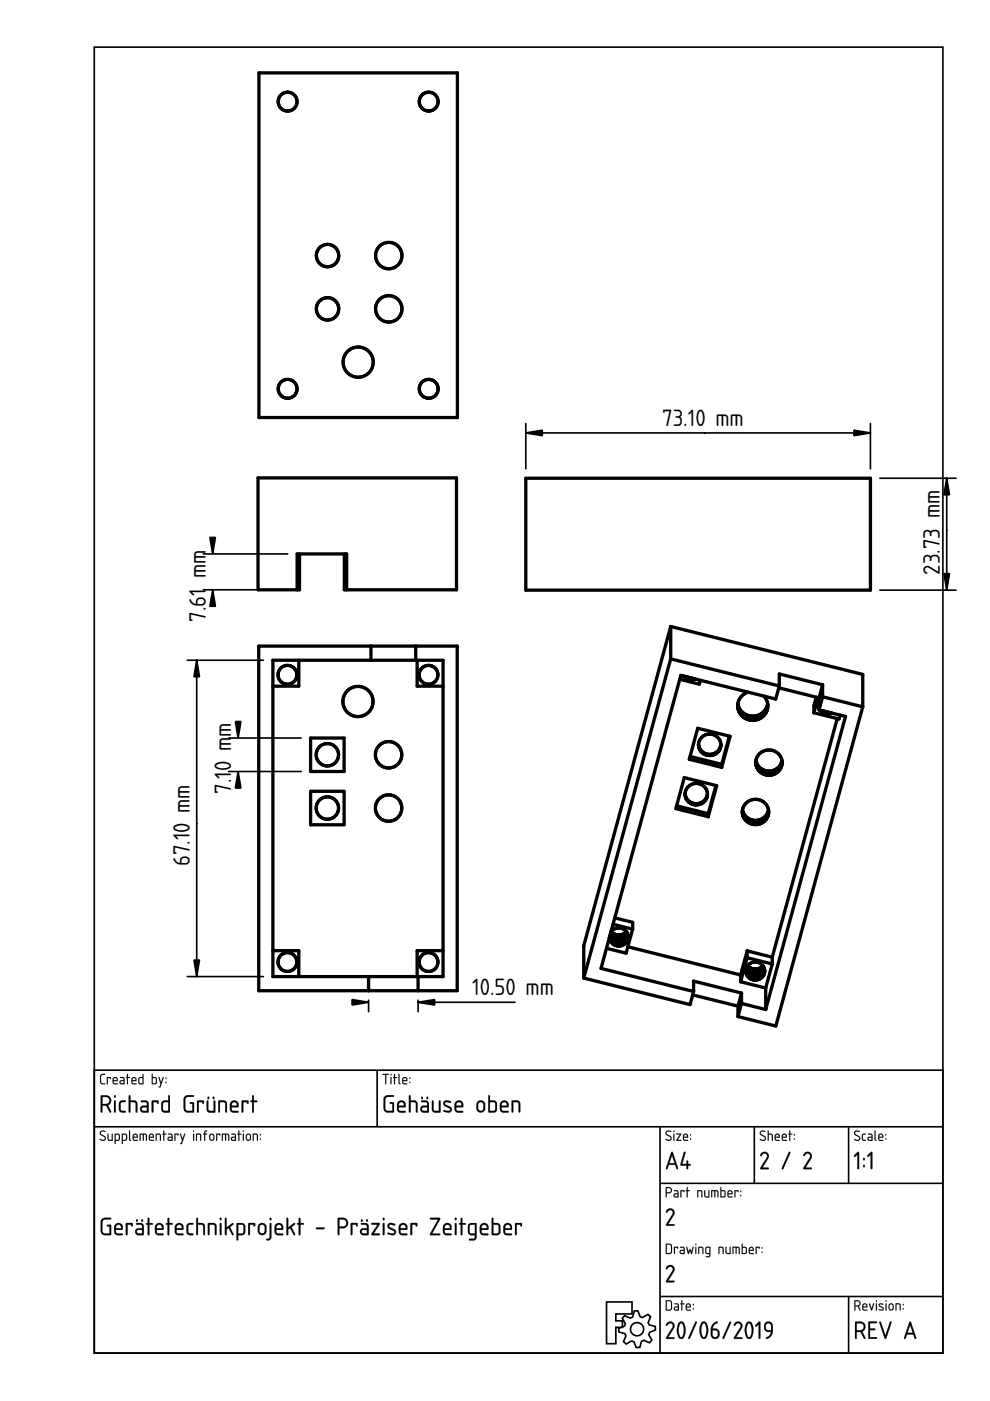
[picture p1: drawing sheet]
<svg xmlns="http://www.w3.org/2000/svg" width="210mm" height="297mm" viewBox="0 0 210 297" stroke-linecap="round" stroke-linejoin="round" font-family="sans-serif">
<defs><g id="words">
<g font-size="4.7">
<text x="140.4" y="90.3">73.10 mm</text>
<text x="43.6" y="122.6" transform="rotate(-90 43.6 122.6)">mm</text>
<text x="199.3" y="121.8" transform="rotate(-90 199.3 121.8)">23.73 mm</text>
<text x="43.6" y="131.8" transform="rotate(-90 43.6 131.8)">7.61</text>
<text x="49" y="156.2" transform="rotate(-90 49 156.2)">m</text>
<text x="49" y="163.5" transform="rotate(-90 49 163.5)">0 m</text>
<text x="49" y="168.3" transform="rotate(-90 49 168.3)">7.1</text>
<text x="40.3" y="183.7" transform="rotate(-90 40.3 183.7)">67.10 mm</text>
<text x="100.1" y="211.1">10.50 mm</text>
</g>
</g></defs>
<g fill="none" stroke="#000" stroke-width=".35">
<path d="M20 10h179.9v276.9h-179.9zM20 226.9h179.9v60h-179.9zM20 238.9h179.9M80 226.9v12M139.9 238.9v48M159.9 238.9v12M179.9 238.9v12M139.9 250.9h60M128.6 276h5.4v2.6h-3.4v1.5h1.4v1.3h-1.4v3.5h-2zM132.4 278.9l1.3 .6 .4-.3 .4-1.2 .7-.1 .5 1.3 .5 .1 1.2-.6 .6 .5-.6 1.2 .3 .5 1.2 .3 .1 .8-1.3 .5-.1 .5 .6 1.1-.5 .6-1.2-.5-.5 .2-.3 1.3h-.8l-.5-1.2-.5-.2-1.1 .7-.6-.6 .5-1.2-.2-.4-1.3-.4v-.8l1.2-.4 .2-.5-.7-1.2zM139.9 274.9h60M179.9 274.9v12"/>
<circle cx="135.1" cy="281.8" r="1.4"/>
</g>
<g fill="#000">
<path d="M141.5 256.5a.92 .92 0 0 1 1.2-.1 .92 .92 0 0 1 .2 1.2l-1.2 1.9h1.1l.2 .1v.2h-1.8v-.2l1.3-2.1a.6 .6 0 0 0-.2-.9 .6 .6 0 0 0-.8 .5l-.3-.2zM141.5 268.5a.92 .92 0 0 1 1.2-.1 .92 .92 0 0 1 .2 1.2l-1.2 1.9h1.1l.2 .1v.2h-1.8v-.2l1.3-2.1a.6 .6 0 0 0-.2-.9 .6 .6 0 0 0-.8 .5l-.3-.2z"/>
<path d="M21.7 232.6v1.5a1.06 1.06 0 0 0 1.5-.8l-.1-.3-.4-.4zM21.4 232.3l.1-.1a1.71 1.71 0 0 1 1.8 .4 1.12 1.12 0 0 1-.4 1.7l.6 1.3v.3l-.3-.1-.7-1.4h-.8v1.3v.2l-.3-.1zM24.2 233.4h.3v.1v2.2l-.1 .2-.2-.2zM24.2 232.5a.24 .24 0 0 1 .4 0 .24 .24 0 0 1-.4 0zM25.4 233.5a1.11 1.11 0 0 1 1.3 0l-.1 .1a.86 .86 0 0 0-1 .5v1.2l.2 .2 .8 .1 .1 .1a.96 .96 0 0 1-1.2 0 .96 .96 0 0 1-.3-1.2v-.6zM27.3 232.3h.3v1a1.34 1.34 0 0 1 1.3 .2l.2 .5v1.8h-.3v-.1l-.1-1.9-.4-.1h-.7v2v.1h-.3zM30.1 234.9v.4l.2 .2h.9v-.7zM29.9 233.4l1.1-.1 .5 .6v1.9l-.2 .1h-.9a.74 .74 0 0 1-.7-.7 .74 .74 0 0 1 .7-.8h.8l-.1-.5-.2-.2-1-.1zM32.2 233.4l1.2-.1 .2 .2-.1 .5h-.2v-.3h-.8v2l-.2 .2a3.9 3.9 0 0 1-.1-2.5zM34.7 233.7l-.2 .4 .1 1.2 .4 .2h.7v-1.8zM34.4 233.6a1.3 1.3 0 0 1 1.3-.3v-.9l.2-.2 .1 .2v3.3l-.2 .2a1.47 1.47 0 0 1-1.4-.2l-.2-.5v-1.2zM39.2 232.5l.7-.3h1.2v.3l-.2 .1h-1.3l-.3 .6v1.9l.3 .4h1.2v-1.5h-.4l-.2-.1 .2-.2h.7v2.1l-1.5 .1-.5-.4-.2-2.4zM41.8 233.4l1.2-.1 .3 .2-.2 .5h-.2v-.3h-.8v2l-.1 .2a3.9 3.9 0 0 1-.2-2.5zM45.1 232.6h.3v.4h-.2zM44 232.6h.3v.4h-.3zM43.9 233.4h.2l.1 .1v1.8l.3 .2h.8v-2l.2-.2 .1 .2v2.3l-1.1 .1a.84 .84 0 0 1-.7-1.1zM46.3 233.4a1.44 1.44 0 0 1 1.8 .4v1.8l-.2 .3-.1-.3-.1-1.7-.3-.2h-.8v2l-.1 .2a3.9 3.9 0 0 1-.2-2.5zM49.2 233.9l-.1 .5h1.1a.58 .58 0 0 0-.2-.7 .58 .58 0 0 0-.8 .2zM49.1 233.5a.92 .92 0 0 1 1.2 .1 .92 .92 0 0 1 .1 1.2h-1.3l.2 .7h1.1l.2 .2-.2 .2h-.9a.89 .89 0 0 1-.7-1.2 1.14 1.14 0 0 1 .3-1.2zM51.3 233.4l1.2-.1 .2 .2-.2 .5h-.1l-.1-.3h-.7v2l-.2 .2a3.9 3.9 0 0 1-.1-2.5zM53.5 232.3h.3v.1v.9h.6l.2 .2-.2 .2h-.6v2l-.2 .2-.1-.2v-2l-.4-.2 .4-.2z"/>
<path d="M21.7 232.6v1.5l1-.1 .3-.2a.74 .74 0 0 0 .1-.7 .74 .74 0 0 0-.6-.5zM21.7 232.6h1l.3 .2a.8 .8 0 0 1 .1 1 .8 .8 0 0 1-1 .3h-.4zM21.4 232.3l.1-.1a1.67 1.67 0 0 1 2 .6 1.12 1.12 0 0 1-.6 1.5l.6 1.3v.3l-.3-.1-.7-1.4h-.8v1.3v.2h-.3zM21.4 232.3v3.4l.1 .2 .2-.2v-1.3h.9l.6 1.3 .3 .1v-.2l-.6-1.3 .5-.5 .1-.6-.2-.6a1.71 1.71 0 0 0-1.9-.3zM24.2 233.3h.3l.1 .2v2.2l-.2 .2-.2-.2zM24.2 233.4v2.3l.2 .2 .1-.2v-2.2zM24.1 232.5a.3 .3 0 0 1 .6 0 .3 .3 0 0 1-.6 0zM24.2 232.3v.4h.3v-.4zM25.4 233.5a1.11 1.11 0 0 1 1.3 0l-.1 .1a.86 .86 0 0 0-1 .5v1.2l1 .3 .1 .1a1.07 1.07 0 0 1-1.3 0 2.79 2.79 0 0 1 0-2.2zM25.4 233.5l-.1 .4a2.07 2.07 0 0 0 .3 1.9l.9 .1 .2-.2-.2-.1-.8-.1a1.97 1.97 0 0 1 .1-1.8l.7-.1 .2-.1a1.12 1.12 0 0 0-1.3 0zM27.3 232.2h.3v1.1a1.37 1.37 0 0 1 1.3 .2l.2 .5v1.9h-.3l-.1-.2v-1.8l-1-.2v2l-.1 .2-.3-.1zM27.4 232.3l-.1 3.5 .3-.1v-2.1h.7l.4 .2 .1 1.9 .3 .1v-1.8l-.2-.4a1.32 1.32 0 0 0-1.3-.3v-1zM30.2 234.9l-.1 .4 .2 .2h.9v-.7zM30.1 234.9l1.1-.2v.9l-1.1-.2-.1-.2zM29.9 233.3h1.1l.5 .6v1.9l-.2 .1h-.9a.77 .77 0 0 1-.7-.7 .77 .77 0 0 1 .7-.8h.8l-.1-.5-.2-.2-1-.1zM29.9 233.4v.2l1 .1 .3 .2v.5h-.8a.72 .72 0 0 0-.7 .8 .72 .72 0 0 0 .7 .7l1.1-.1v-1.9l-.5-.5zM32.2 233.3h1.2l.3 .2-.1 .5-.1 .1-.2-.1v-.3h-.8v2l-.2 .2-.2-.2zM32.2 233.4a4.3 4.3 0 0 0 .1 2.5l.2-.2v-2.1h.8l.2 .4 .1-.5-.2-.2zM34.7 233.7l-.1 .4v1.2l.2 .2h.9v-1.8zM34.7 233.7l1-.1v2h-.7l-.4-.3-.1-1.2zM34.3 233.6a1.32 1.32 0 0 1 1.4-.3l-.1-.9 .3-.2 .2 .2v3.3l-.3 .2a1.5 1.5 0 0 1-1.4-.2l-.2-.5v-1.2zM34.4 233.6l-.2 .4 .1 1.5 .5 .4h1l.2-.2v-3.3l-.1-.2-.2 .2v.9a1.28 1.28 0 0 0-1.3 .3zM39.2 232.4a1.87 1.87 0 0 1 1.7-.2h.2v.3l-1.4 .1-.3 .3-.1 2 .3 .6h1.2v-1.5l-.4 .1-.2-.2 .2-.2h.7l.1 2-.3 .2h-1.3l-.6-.4-.1-2.4zM39.2 232.5l-.2 .6 .1 2.3 .5 .4h1.5v-2l-.7-.1-.1 .2 .5 .1v1.6l-1.2-.1-.3-.4v-1.9l.3-.6 1.3-.1h.2v-.2l-1.2-.1zM41.8 233.3h1.2l.3 .2-.1 .5-.1 .1-.2-.1v-.3h-.8l.1 2-.2 .2-.2-.2zM41.8 233.4a4.3 4.3 0 0 0 .2 2.5l.1-.2v-2.1h.8l.2 .4 .1-.5-.2-.2zM45.1 232.6h.4l-.1 .4h-.2zM45.2 232.6v.4h.2v-.4zM44 232.6l.3-.1v.5h-.2zM44.1 232.6v.4h.2v-.4zM43.8 233.4h.3l.1 1.9 .3 .2h.8v-2l.2-.2 .2 .2-.1 2.4h-1.1l-.5-.2a3.6 3.6 0 0 1-.2-2.3zM43.9 233.4a3.7 3.7 0 0 0 .1 2.3l.5 .2 1.1-.1v-2.3l-.1-.1-.2 .1v2.1h-.8l-.3-.3-.1-1.8v-.1zM46.3 233.3h1.1l.6 .2a3.5 3.5 0 0 1 .1 2.3h-.3l-.1-.2-.1-1.8-1-.1 .1 2-.1 .1h-.3zM46.3 233.4v2.4l.3-.1v-2.1h.8l.4 .3v1.7l.1 .3 .2-.3v-1.2a.8 .8 0 0 0-.7-1.1zM49.2 233.9l-.1 .5h1.1l-.1-.5a.61 .61 0 0 0-.9 0zM49.2 233.9a.59 .59 0 0 1 .8-.2 .59 .59 0 0 1 .2 .7h-1.1zM49.1 233.5a.94 .94 0 0 1 1.2 0 .94 .94 0 0 1 .1 1.3h-1.3l.2 .7h1.1l.2 .2-.2 .2h-.9a.92 .92 0 0 1-.8-1.2 1.08 1.08 0 0 1 .4-1.2zM49.1 233.6a2.22 2.22 0 0 0-.1 2.1l.5 .2h.9l.2-.2-.2-.1-1.1-.1-.2-.4v-.4h1.4v-.7l-.1-.4-.7-.3zM51.3 233.3h1.2l.2 .2v.5l-.2 .1-.1-.1-.1-.3h-.7v2l-.2 .2-.2-.2zM51.3 233.4a4.3 4.3 0 0 0 .1 2.5l.2-.2v-2.1h.8l.1 .4 .2-.5-.2-.2zM53.5 232.2h.3v.2v.9h.6l.2 .2-.2 .2h-.6v2l-.2 .2-.2-.2 .1-2-.4-.1v-.1v-.1l.4-.1zM53.5 232.3v1.1l-.4 .1 .4 .1v2.1l.1 .2 .2-.2v-2.1l.7-.1-.1-.1h-.6v-1z"/>
<path d="M21.4 227.8l.9-.1v.2h-.7l-.2 .2v1.2l.2 .4h.6l.1 .2h-.7l-.4-.4v-1.3zM22.7 228.4h.8l-.1 .4-.1-.2h-.4l-.1 1.3zM24.2 228.7l-.1 .3h.7l-.2-.4zM24.1 228.5a.55 .55 0 0 1 .7 0 .55 .55 0 0 1 .1 .7h-.8l.1 .5 .8 .1-.7 .1a.91 .91 0 0 1-.2-1.4zM25.6 229.3l.1 .4h.5v-.5zM25.5 228.4h.7l.2 .4v1.1h-.7a.44 .44 0 0 1-.4-.4 .44 .44 0 0 1 .4-.5h.5v-.3l-.7-.2zM26.9 227.7l.2 .1v.6l.5 .1-.5 .1-.1 1.3-.1-1.3-.2-.1 .2-.1zM28.1 228.7v.3h.6l-.1-.4zM28 228.5a.55 .55 0 0 1 .8 0 .55 .55 0 0 1 0 .7h-.7l.1 .5 .7 .1-.6 .1a.91 .91 0 0 1-.3-1.4zM29.6 228.6v.1a.63 .63 0 0 0-.1 .7 .63 .63 0 0 0 .7 .3v-1.1zM29.4 228.5l.8-.2v-.5l.2-.1v2.2h-.8l-.2-.3zM32.4 228.6v1.1h.4a.78 .78 0 0 0 .2-1.1zM32.2 227.7l.2 .1v.6h.6l.2 .2 .1 .9-.3 .4-.8-.1zM33.6 228.4l.2 .1 .3 1 .4-1.1 .2 .1-.8 2.1-.3-.1 .3-.1 .1-.6zM35.1 229.4h.2v.2h-.2zM35.1 228.5h.2v.2h-.2z"/>
<path d="M21.4 227.8l.9-.1v.2h-.7l-.1 .2-.1 1.2 .1 .3 .8 .1v.2h-.7l-.4-.3v-1.4zM21.4 227.8l-.2 .4 .1 1.3 .2 .3 .8 .1-.1-.2h-.6l-.2-.4v-1.2l.2-.2h.7v-.2zM22.7 228.4h.9l-.2 .4-.1-.2h-.4v1.2l-.1 .1-.2-.1zM22.7 228.4l.1 1.5 .1-1.4h.4l.1 .3 .1-.4zM24.2 228.7l-.1 .3h.7l-.2-.4zM24.2 228.7a.36 .36 0 0 1 .4-.1 .36 .36 0 0 1 .2 .4h-.7zM24.1 228.5a.56 .56 0 0 1 .7 0 .56 .56 0 0 1 .1 .7h-.8l.1 .4 .8 .2-.7 .1a.92 .92 0 0 1-.2-1.4zM24.1 228.5l-.2 .4 .1 .9 .9 .1v-.2h-.7l-.1-.3v-.2h.8l-.1-.7-.4-.1zM25.6 229.3l.1 .4h.5v-.5zM25.6 229.3l.6-.1v.5l-.6-.1zM25.4 228.4h.8l.2 .4v1.1h-.7a.46 .46 0 0 1-.4-.4 .46 .46 0 0 1 .4-.5h.5v-.3l-.8-.2zM25.5 228.4v.1l.7 .2v.3h-.5a.43 .43 0 0 0-.4 .5 .43 .43 0 0 0 .4 .4h.7v-1.1l-.2-.4zM26.9 227.7l.2 .1v.6l.5 .1-.5 .1v1.2l-.1 .1-.1-.1v-1.2l-.2-.1 .2-.1zM27 227.7l-.1 .7-.2 .1 .2 .1 .1 1.3 .1-1.3 .5-.1-.5-.1v-.6zM28.1 228.7v.3h.6l-.2-.4zM28.1 228.7a.36 .36 0 0 1 .5-.1 .36 .36 0 0 1 .1 .4h-.7zM28 228.5a.56 .56 0 0 1 .8 0 .56 .56 0 0 1 0 .7h-.7v.4l.9 .2-.7 .1a.92 .92 0 0 1-.3-1.4zM28 228.5l-.1 .4 .1 .9 .9 .1v-.2h-.7l-.2-.3v-.2h.9l-.1-.7-.4-.1zM29.7 228.6l-.1 1 .6 .1v-1.1zM29.6 228.6l.6-.1v1.2h-.3a.65 .65 0 0 1-.3-1.1zM29.4 228.5l.8-.2v-.5l.2-.1v2.2h-.8l-.2-.3zM29.4 228.5v1.1l.2 .3h.8v-2.2l-.2 .1v.6zM32.4 228.6v1.1h.4a.76 .76 0 0 0 0-1.1zM32.4 228.5h.4a.73 .73 0 0 1 .2 1.1l-.6 .1zM32.2 227.7l.2 .1v.6h.6l.3 .2-.1 1.1-.2 .2-.8-.1zM32.2 227.7v2.1l.8 .1 .3-.4-.1-.9-.2-.2h-.6v-.6zM33.6 228.4l.2 .1 .3 1 .4-1.1 .1-.1 .1 .2-.8 2.1-.3-.1 .3-.1 .1-.6zM33.6 228.4l.4 1.4-.1 .6-.3 .1 .3 .1 .8-2.1-.2-.1-.4 1.1-.3-1zM35.1 229.4h.2v.2h-.2zM35.1 229.4v.2h.2v-.2zM35.1 228.5h.2v.2h-.2zM35.1 228.5v.2h.2v-.2z"/>
<path d="M81.1 227.7h1.2l.1 .1-.5 .1v1.9l-.1 .1-.1-.1v-1.9h-.6zM81.2 227.7v.2h.5l.1 2 .1-2 .5-.1zM82.8 228.4l.2 .1v1.3l-.1 .1-.1-.1zM82.8 228.4l.1 1.5 .1-1.4zM82.8 227.8a.15 .15 0 0 1 .3 0 .15 .15 0 0 1-.3 0zM82.8 227.7v.3h.2v-.3zM83.6 227.7l.2 .1-.1 .6 .5 .1-.5 .1 .1 1.2-.2 .1-.1-.1v-1.2l-.2-.1 .2-.1zM83.6 227.7v.7l-.3 .1 .3 .1v1.3l.1-1.3 .5-.1-.5-.1v-.6zM84.5 227.7l.2 .1v1.7l.2 .3-.1 .1-.3-.3zM84.5 227.7v1.9l.1 .2 .2 .1-.1-2.1zM85.6 228.7l-.1 .3h.7l-.2-.4zM85.5 228.7a.36 .36 0 0 1 .5-.1 .36 .36 0 0 1 .2 .4h-.7zM85.4 228.5a.56 .56 0 0 1 .8 0 .56 .56 0 0 1 .1 .7h-.8v.4l.9 .2-.7 .1a.92 .92 0 0 1-.3-1.4zM85.5 228.5l-.2 .4 .1 .9 .9 .1v-.2h-.7l-.1-.3v-.2h.8l-.1-.7-.4-.1zM86.8 229.4h.2v.2h-.2zM86.8 229.4v.2h.2v-.2zM86.8 228.5h.2v.2h-.2zM86.8 228.5v.2h.2v-.2z"/>
<path d="M81.1 227.7l1.3 .1-.5 .1-.1 2-.1-2h-.6zM82.8 228.4l.2 .1-.1 1.4zM82.8 227.8a.15 .15 0 0 1 .3 0 .15 .15 0 0 1-.3 0zM83.6 227.7l.1 .1v.6l.5 .1-.5 .1-.1 1.3-.1-1.3-.2-.1 .2-.1zM84.5 227.7l.2 .1v1.7l.2 .3-.1 .1-.3-.3zM85.6 228.7l-.1 .3h.7l-.2-.4zM85.5 228.5a.55 .55 0 0 1 .7 0 .55 .55 0 0 1 .1 .7h-.8l.1 .5 .8 .1-.7 .1a.91 .91 0 0 1-.2-1.4zM86.8 229.4h.2v.2h-.2zM86.8 228.5h.2v.2h-.2z"/>
<path d="M81.6 232.4a1.87 1.87 0 0 1 1.7-.2h.2v.3l-1.4 .1-.3 .3-.1 2 .3 .6h1.2v-1.5l-.4 .1-.2-.2 .2-.2h.7l.1 2-.3 .2h-1.3l-.6-.4-.1-2.4zM81.6 232.5l-.2 .6 .1 2.3 .5 .4h1.5v-2l-.7-.1-.1 .2 .5 .1v1.6l-1.2-.1-.3-.4v-1.9l.3-.6 1.3-.1h.2v-.2l-1.2-.1zM84.7 233.9l-.2 .5h1.2l-.2-.5a.61 .61 0 0 0-.8 0zM84.6 233.9a.59 .59 0 0 1 .8-.2 .59 .59 0 0 1 .3 .7h-1.2zM84.5 233.5a.94 .94 0 0 1 1.2 0 .94 .94 0 0 1 .2 1.3h-1.4l.2 .7h1.1l.2 .2-.2 .2h-.9a.92 .92 0 0 1-.7-1.2 1.08 1.08 0 0 1 .3-1.2zM84.5 233.6a2.22 2.22 0 0 0-.1 2.1l.5 .2h.9l.2-.2-.2-.1-1.1-.1-.2-.4v-.4h1.5v-.7l-.2-.4-.7-.3zM86.7 232.2h.3l.1 1.1a1.37 1.37 0 0 1 1.3 .2l.2 .5-.1 1.9h-.3v-.2l-.1-1.8-1-.2v2l-.1 .2-.3-.1zM86.8 232.3v3.5l.2-.1v-2.1h.8l.4 .2v1.9l.3 .1v-1.8l-.2-.4a1.32 1.32 0 0 0-1.2-.3l-.1-1zM90.4 232.6h.4v.4h-.3zM90.5 232.6v.4h.2v-.4zM89.3 232.6l.3-.1v.5h-.2zM89.4 232.6v.4h.2v-.4zM89.6 234.9l-.1 .4 .2 .2h.9v-.7zM89.5 234.9l1.1-.2v.9l-1-.2-.2-.2zM89.3 233.3h1.1l.5 .6 .1 1.9-.3 .1h-.9a.77 .77 0 0 1-.7-.7 .77 .77 0 0 1 .7-.8h.8l-.1-.5-.2-.2-1-.1zM89.4 233.4v.2l1 .1 .2 .2v.5h-.8a.72 .72 0 0 0-.7 .8 .72 .72 0 0 0 .7 .7l1.1-.1v-1.9l-.5-.5zM91.6 233.4h.3l.1 1.9 .3 .2h.8l-.1-2 .2-.2 .2 .2v2.4h-1.1l-.6-.2a3.6 3.6 0 0 1-.1-2.3zM91.6 233.4a3.7 3.7 0 0 0 .2 2.3l.5 .2 1-.1 .1-2.3-.2-.1-.1 .1v2.1h-.8l-.4-.3v-1.8v-.1zM94.1 233.5a1.2 1.2 0 0 1 1.5 .2l-.1 .2a.81 .81 0 0 0-1.1 .1l.1 .2 .9 .4a.68 .68 0 0 1 .4 .9 .68 .68 0 0 1-.9 .4l-.9-.3 .1-.3 1 .2 .3-.1v-.3l-1-.5a.68 .68 0 0 1-.3-1.1zM94.1 233.5l-.1 .4 .2 .5 1 .5 .3 .3a.8 .8 0 0 1-1.3 .2h-.2l.1 .3 1.1 .2 .3-.1a.61 .61 0 0 0 .3-.6 .61 .61 0 0 0-.4-.5l-.9-.5-.2-.2a.61 .61 0 0 1 1-.2h.3l-.1-.3-.9-.2zM96.9 233.9l-.2 .5h1.2l-.2-.5a.61 .61 0 0 0-.8 0zM96.8 233.9a.59 .59 0 0 1 .8-.2 .59 .59 0 0 1 .3 .7h-1.2zM96.7 233.5a.94 .94 0 0 1 1.2 0 .94 .94 0 0 1 .1 1.3h-1.3l.2 .7h1.1l.2 .2-.2 .2h-.9a.92 .92 0 0 1-.8-1.2 1.08 1.08 0 0 1 .4-1.2zM96.7 233.6a2.22 2.22 0 0 0-.1 2.1l.5 .2h.9l.2-.2-.2-.1-1.1-.1-.2-.4v-.4h1.5v-.7l-.2-.4-.7-.3zM101.6 233.8l-.2 .3v.9a.58 .58 0 0 0 .9 .4l.2-.5-.1-.9-.4-.3zM101.6 233.8l.4-.2 .3 .2 .2 .3v.8a.59 .59 0 0 1-.5 .7 .59 .59 0 0 1-.7-.6l.1-.9zM101.3 233.5h.1a.92 .92 0 0 1 .9-.1 .92 .92 0 0 1 .6 .7 1.53 1.53 0 0 1-.3 1.6l-.7 .2-.6-.2a1.81 1.81 0 0 1 0-2.2zM101.4 233.5l-.4 .7a1.4 1.4 0 0 0 .5 1.6 .89 .89 0 0 0 1.3-.8v-1.1l-.2-.3-.7-.3zM103.9 233.7v1.8h.9l.2-.4v-1.2l-.2-.2zM103.9 233.6l1 .2a2.22 2.22 0 0 1-.1 1.7l-.9 .1zM103.6 232.2h.3v.2v.9h1l.4 .4 .1 1.5-.2 .5a1.62 1.62 0 0 1-1.4 .2l-.3-.2zM103.6 232.3v3.4l.2 .2a1.57 1.57 0 0 0 1.3-.2l.2-.5v-1.4l-.4-.4-1-.1v-.9zM106.5 233.9l-.1 .5h1.1l-.1-.5a.61 .61 0 0 0-.9 0zM106.5 233.9a.59 .59 0 0 1 .7-.2 .59 .59 0 0 1 .3 .7h-1.2zM106.3 233.5a.94 .94 0 0 1 1.3 0 .94 .94 0 0 1 .1 1.3h-1.3l.1 .7h1.1l.3 .2-.3 .2h-.9a.92 .92 0 0 1-.7-1.2 1.08 1.08 0 0 1 .3-1.2zM106.3 233.6a2.22 2.22 0 0 0-.1 2.1l.5 .2h.9l.2-.2-.2-.1-1.1-.1-.2-.4v-.4h1.5v-.7l-.2-.4-.7-.3zM108.5 233.3h1.1l.5 .2a3.5 3.5 0 0 1 .2 2.3h-.3l-.1-.2-.1-1.8-1-.1v2v.1h-.3zM108.5 233.4v2.4l.3-.1v-2.1h.8l.3 .3 .1 1.7 .1 .3 .2-.3v-1.2a.8 .8 0 0 0-.7-1.1z"/>
<path d="M81.6 232.5l.7-.3h1.2v.3l-.2 .1h-1.3l-.3 .6v1.9l.3 .4h1.2v-1.5h-.4l-.2-.1 .2-.2h.7v2.1l-1.5 .1-.5-.4-.2-2.4zM84.7 233.9l-.2 .5h1.2a.58 .58 0 0 0-.3-.7 .58 .58 0 0 0-.7 .2zM84.5 233.5a.92 .92 0 0 1 1.2 .1 .92 .92 0 0 1 .2 1.2h-1.4l.2 .7h1.1l.2 .2-.2 .2h-.9a.89 .89 0 0 1-.7-1.2 1.14 1.14 0 0 1 .3-1.2zM86.7 232.3h.3l.1 1a1.34 1.34 0 0 1 1.2 .2l.2 .5v1.8h-.3v-.1l-.1-1.9-.3-.1h-.7v2l-.1 .1h-.3zM90.5 232.6h.2v.4h-.2zM89.3 232.6h.3v.4h-.3zM89.6 234.9l-.1 .4 .2 .2h.9v-.7zM89.3 233.4l1.1-.1 .5 .6v1.9l-.2 .1h-.9a.74 .74 0 0 1-.7-.7 .74 .74 0 0 1 .7-.8h.8l-.1-.5-.1-.2-1.1-.1zM91.6 233.4h.3v.1l.1 1.8 .3 .2h.8v-2l.1-.2 .2 .2v2.3l-1.1 .1a.84 .84 0 0 1-.7-1.1zM94.1 233.5a1.2 1.2 0 0 1 1.5 .2l-.1 .1-.6-.1a.34 .34 0 0 0-.4 0 .34 .34 0 0 0-.1 .4l1 .5a.71 .71 0 0 1 .3 1 .71 .71 0 0 1-1 .2l-.7-.2v-.2h.2a.78 .78 0 0 0 1.3-.2l-.3-.2-.8-.5a.66 .66 0 0 1-.3-1zM96.9 233.9l-.2 .5h1.2a.58 .58 0 0 0-.3-.7 .58 .58 0 0 0-.7 .2zM96.7 233.5a.92 .92 0 0 1 1.2 .1 .92 .92 0 0 1 .1 1.2h-1.3l.2 .7h1.1l.2 .2-.2 .2h-.9a.89 .89 0 0 1-.7-1.2 1.14 1.14 0 0 1 .3-1.2zM101.6 233.8l-.2 .3v.9a.57 .57 0 0 0 .6 .5 .57 .57 0 0 0 .5-.6v-.8l-.2-.3-.3-.1zM101.4 233.5a.92 .92 0 0 1 1.4 .6 1.51 1.51 0 0 1-.2 1.6 .92 .92 0 0 1-1 .1 .92 .92 0 0 1-.6-.8l.1-1.1zM103.9 233.7v1.8h.9a1.91 1.91 0 0 0 0-1.8zM103.6 232.2l.3 .2v.9h1l.4 .5 .1 1.4-.2 .5a1.59 1.59 0 0 1-1.4 .2l-.3-.2zM106.5 233.9l-.1 .5h1.1a.58 .58 0 0 0-.3-.7 .58 .58 0 0 0-.7 .2zM106.3 233.5a.92 .92 0 0 1 1.2 .1 .92 .92 0 0 1 .2 1.2h-1.3l.1 .7h1.1l.2 .2-.2 .2h-.9a.89 .89 0 0 1-.7-1.2 1.14 1.14 0 0 1 .3-1.2zM108.5 233.4a1.44 1.44 0 0 1 1.8 .4v1.8l-.2 .3-.2-.3v-1.7l-.3-.2h-.8v2l-.2 .2a3.9 3.9 0 0 1-.1-2.5z"/>
<path d="M21.3 239.8a.7 .7 0 0 1 1 .2h-.1a.48 .48 0 0 0-.5-.1 .48 .48 0 0 0-.3 .5l1 .7-.1 .7a.76 .76 0 0 1-1.1-.3l.8 .2 .2-.4-1-.9zM21.3 239.9l-.1 .5 .8 .6a.37 .37 0 0 1 .2 .5 .37 .37 0 0 1-.5 .2l-.5-.2v.2a.67 .67 0 0 0 .8 .2 .67 .67 0 0 0 .4-.8l-1.1-.8 .2-.4 .7 .1 .1-.2-.6-.1zM22.8 240.4l.2 .1v1l.7 .2v-1.2l.2-.1v1.5h-.7l-.3-.1zM22.8 240.4l.1 1.3 1 .2v-1.5l-.2 .1v1.2h-.5l-.2-.2v-1zM24.5 240.6v1.1l.6-.1v-1zM24.5 240.6l.7 .1-.1 1h-.6zM24.3 240.4h.9l.2 .4-.1 1-.8 .1-.1 .7-.1-.2zM24.4 240.4l-.1 2.1 .2-.1v-.5h.5a.94 .94 0 0 0 .3-1.4zM26 240.6v1.1l.6-.1 .1-1zM26 240.6l.7 .1-.1 1h-.6zM25.9 240.4h.8l.3 .4-.2 1-.8 .1-.1 .7-.1-.2zM25.9 240.4v2.1l.1-.1v-.5h.5a.94 .94 0 0 0 .3-1.4zM27.4 239.7l.2 .1v1.7l.2 .3-.1 .1-.4-.3zM27.4 239.7v1.9v.2l.3 .1-.1-2.1zM28.4 240.7l-.1 .3h.7l-.2-.4zM28.4 240.7a.36 .36 0 0 1 .5-.1 .36 .36 0 0 1 .1 .4h-.7zM28.3 240.5a.56 .56 0 0 1 .8 0 .56 .56 0 0 1 0 .7h-.8l.1 .4 .8 .2-.6 .1a.92 .92 0 0 1-.3-1.4zM28.3 240.5l-.2 .4 .2 .9 .9 .1v-.2h-.8l-.1-.3v-.2h.9l-.1-.7-.4-.1zM29.6 240.3l1.4 .1 .2 .4-.1 1.1-.2-.1v-1.2h-.4v1.2l-.1 .1-.1-.1v-1.2h-.5v1.2l-.2 .1zM29.7 240.4l-.1 1.5 .2-.1v-1.3h.5l.1 1.4 .1-1.4 .4 .1 .1 1.2h.1a1.36 1.36 0 0 0-.2-1.4zM31.8 240.7v.3h.6l-.2-.4zM31.8 240.7a.36 .36 0 0 1 .5-.1 .36 .36 0 0 1 .1 .4h-.7zM31.7 240.5a.56 .56 0 0 1 .8 0 .56 .56 0 0 1 0 .7h-.7v.4l.9 .2-.7 .1a.92 .92 0 0 1-.3-1.4zM31.7 240.5l-.1 .4 .1 .9 .9 .1v-.2h-.8l-.1-.3v-.2h.9l-.1-.7-.4-.1zM33 240.4l.7-.1 .3 .2 .1 1.4-.2-.2-.1-1.1h-.6v1.2l-.2 .1zM33.1 240.4v1.4h.1v-1.3l.7 .2 .1 1.2 .1-.7a.7 .7 0 0 0-.2-.8 .7 .7 0 0 0-.8 0zM34.6 239.7l.2 .1v.6l.5 .1-.5 .1v1.2l-.1 .1-.1-.1v-1.2l-.2-.1 .2-.1zM34.7 239.7l-.1 .7-.2 .1h.2l.1 1.4 .1-1.4h.5l-.5-.1v-.6zM35.8 241.3l.1 .3 .5 .1v-.5zM35.8 241.3l.6-.1v.5l-.6-.1zM35.6 240.4h.8l.2 .4v1.1h-.7a.46 .46 0 0 1-.4-.5 .46 .46 0 0 1 .4-.4h.5v-.3l-.8-.2zM35.7 240.4v.1l.7 .2v.3h-.5a.43 .43 0 0 0-.4 .4 .43 .43 0 0 0 .4 .5l.7-.1v-1l-.3-.4zM37 240.4h.9l-.1 .4-.1-.2h-.5v1.2l-.1 .1-.1-.1zM37 240.4l.1 1.5 .1-1.4h.5l.1 .3 .1-.4zM38.2 240.4h.2l.3 1.1 .3-1.1 .2-.1 .1 .2-.8 2.1-.4-.1 .3-.1 .2-.6zM38.2 240.4l.4 1.4-.2 .6-.2 .1h.3l.7-2-.1-.1-.4 1.1-.3-1zM40.9 240.4l.3 .1v1.3l-.2 .1-.1-.1zM41 240.4v1.5l.1-1.4zM40.9 239.8a.15 .15 0 0 1 .3 0 .15 .15 0 0 1-.3 0zM41 239.7v.3h.1v-.3zM41.6 240.4l.6-.1 .4 .2v1.4l-.2-.2v-1.1h-.6v1.2l-.2 .1zM41.6 240.4v1.4h.1v-1.3l.7 .2 .2 1.2v-.7a.7 .7 0 0 0-.2-.8 .7 .7 0 0 0-.8 0zM43.4 239.8l.5-.1v.2h-.3l-.1 .4 .5 .1-.5 .2v1.2l-.1 .1-.1-1.3-.2-.2 .2-.1zM43.4 239.8l-.1 .6h-.2l.2 .1 .1 1.4 .1-1.4 .4-.1h-.4v-.4l.4-.1v-.2zM44.7 240.6l-.1 .9 .5 .1 .1-.8-.2-.2zM44.7 240.6h.4l.2 .7a.36 .36 0 0 1-.4 .4 .36 .36 0 0 1-.4-.3zM44.5 240.4l.1 .1a.55 .55 0 0 1 .5-.1 .55 .55 0 0 1 .4 .4l-.1 .8-.3 .3h-.4l-.4-.6 .1-.6zM44.6 240.5l-.2 .2v.6a.53 .53 0 0 0 .5 .6 .53 .53 0 0 0 .5-.6l-.1-.8-.4-.1zM45.9 240.4h.8l-.1 .4-.1-.2h-.5l.1 1.2-.2 .1-.1-.1zM45.9 240.4v1.5l.1-1.4h.5l.1 .3 .1-.4zM47.1 240.3l1.4 .1 .1 .4v1.1l-.2-.1-.1-1.2h-.4v1.2l-.1 .1-.1-.1v-1.2h-.4v1.2l-.2 .1zM47.1 240.4v1.5l.1-.1v-1.3h.5l.1 1.4 .1-1.4 .4 .1 .1 1.2h.2a1.36 1.36 0 0 0-.3-1.4zM49.2 241.3l.1 .3 .5 .1v-.5zM49.2 241.3l.6-.1v.5l-.6-.1zM49.1 240.4h.7l.3 .4-.1 1.1h-.6a.46 .46 0 0 1-.5-.5 .46 .46 0 0 1 .5-.4h.4v-.3l-.7-.2zM49.1 240.4v.1l.7 .2v.3h-.4a.43 .43 0 0 0-.5 .4 .43 .43 0 0 0 .5 .5l.6-.1v-1l-.2-.4zM50.6 239.7l.2 .1-.1 .6 .5 .1-.5 .1 .1 1.2-.2 .1-.1-.1v-1.2l-.2-.1 .2-.1zM50.6 239.7v.7l-.3 .1h.3v1.4l.1-1.4h.5l-.5-.1v-.6zM51.5 240.4l.2 .1v1.3l-.1 .1-.1-.1zM51.5 240.4l.1 1.5 .1-1.4zM51.5 239.8a.15 .15 0 0 1 .3 0 .15 .15 0 0 1-.3 0zM51.5 239.7v.3h.2v-.3zM52.4 240.6v.9l.5 .1 .1-.8-.2-.2zM52.4 240.6h.5l.1 .7a.36 .36 0 0 1-.3 .4 .36 .36 0 0 1-.4-.3zM52.3 240.4l.5-.1 .4 .4v.8l-.3 .4h-.5l-.3-.4v-.8zM52.3 240.5l-.1 .2-.1 .6a.53 .53 0 0 0 .6 .6 .53 .53 0 0 0 .5-.6l-.2-.8-.4-.1zM53.6 240.4l.7-.1 .3 .2 .1 1.4-.2-.2-.1-1.1h-.6v1.2l-.2 .1zM53.6 240.4v1.4h.2v-1.3l.7 .2 .1 1.2 .1-.7a.7 .7 0 0 0-.2-.8 .7 .7 0 0 0-.9 0zM55.1 241.4h.2v.2h-.2zM55.1 241.4v.2h.2v-.2zM55.1 240.5h.2v.2h-.2zM55.1 240.5v.2h.2v-.2z"/>
<path d="M21.3 239.8a.64 .64 0 0 1 1 .2h-.1a.49 .49 0 0 0-.5-.1 .49 .49 0 0 0-.3 .5l.7 .4a.6 .6 0 0 1 .2 .9 .6 .6 0 0 1-.9 .1l-.2-.2v-.1a.51 .51 0 0 0 .6 .2 .51 .51 0 0 0 .4-.5l-.9-.6-.2-.4zM22.8 240.4l.2 .1v1l.2 .2h.5v-1.2l.2-.1v1.5l-1-.1zM24.5 240.6v1.1h.6l.1-1zM24.3 240.4a.77 .77 0 0 1 1 .1 .77 .77 0 0 1 .1 .9l-.2 .5h-.7v.6h-.2zM26 240.6v1.1h.6l.1-1zM25.9 240.4a.77 .77 0 0 1 .9 .1 .77 .77 0 0 1 .1 .9l-.2 .5h-.7v.6h-.1zM27.4 239.7l.2 .1v1.7l.2 .3-.1 .1-.3-.3zM28.4 240.7l-.1 .3h.7l-.2-.4zM28.3 240.5a.55 .55 0 0 1 .8 0 .55 .55 0 0 1 0 .7h-.8l.1 .5 .8 .1-.6 .1a.91 .91 0 0 1-.3-1.4zM29.6 240.4h1.3a1.25 1.25 0 0 1 .2 1.5l-.2-1.2-.2-.1h-.2l-.1 1.3-.1-.1v-1.2h-.5v1.2l-.2 .1zM31.8 240.7v.3h.6l-.2-.4zM31.7 240.5a.55 .55 0 0 1 .8 0 .55 .55 0 0 1 0 .7h-.7l.1 .5 .7 .1-.6 .1a.91 .91 0 0 1-.3-1.4zM33 240.4a.71 .71 0 0 1 .9 0 .71 .71 0 0 1 .2 .8l-.1 .7-.1-1.2-.7-.1v1.2l-.2 .1zM34.6 239.7l.2 .1v.6l.5 .1-.5 .1-.1 1.3-.1-1.3-.2-.1 .2-.1zM35.8 241.3l.1 .4h.5v-.5zM35.6 240.4h.8l.2 .4v1.1h-.7a.44 .44 0 0 1-.4-.5 .44 .44 0 0 1 .4-.4h.5v-.3l-.8-.2zM37 240.4h.9l-.1 .4-.1-.2h-.5l-.1 1.3zM38.2 240.4l.2 .1 .3 1 .4-1.1 .2 .1-.8 2.1-.3-.1 .2-.1 .2-.6zM41 240.4l.1 .1-.1 1.4zM40.9 239.8a.15 .15 0 0 1 .3 0 .15 .15 0 0 1-.3 0zM41.6 240.4a.71 .71 0 0 1 .8 0 .71 .71 0 0 1 .3 .8l-.1 .7-.2-1.2-.6-.1v1.2l-.2 .1zM43.4 239.8l.5-.1v.2l-.4 .1v.3l.4 .1-.4 .2-.1 1.3-.1-1.3-.2-.2 .2-.1zM44.7 240.6l-.1 .8a.34 .34 0 0 0 .3 .3 .34 .34 0 0 0 .3-.4l-.1-.7zM44.6 240.5l.6-.1a.93 .93 0 0 1-.1 1.5l-.4-.1a.96 .96 0 0 1-.1-1.3zM45.9 240.4h.8l-.1 .4-.1-.2h-.5l-.1 1.3zM47.1 240.4h1.2a1.25 1.25 0 0 1 .2 1.5l-.1-1.2-.3-.1h-.2l-.1 1.3-.1-.1v-1.2h-.4v1.2l-.2 .1zM49.2 241.3l.1 .4h.5v-.5zM49.1 240.4h.7l.2 .4v1.1h-.6a.44 .44 0 0 1-.5-.5 .44 .44 0 0 1 .5-.4h.4v-.3l-.7-.2zM50.6 239.7l.1 .1v.6l.5 .1-.5 .1-.1 1.3-.1-1.3-.2-.1 .2-.1zM51.5 240.4l.2 .1-.1 1.4zM51.5 239.8a.15 .15 0 0 1 .3 0 .15 .15 0 0 1-.3 0zM52.4 240.6l-.1 .8a.34 .34 0 0 0 .4 .3 .34 .34 0 0 0 .3-.4l-.1-.7zM52.3 240.5l.6-.1a.93 .93 0 0 1 0 1.5l-.4-.1a.96 .96 0 0 1-.2-1.3zM53.6 240.4a.71 .71 0 0 1 .9 0 .71 .71 0 0 1 .2 .8l-.1 .7-.1-1.2-.7-.1v1.2l-.2 .1zM55.1 241.4h.2v.2h-.2zM55.1 240.5h.2v.2h-.2z"/>
<path d="M141.2 239.8a.7 .7 0 0 1 1.1 .2h-.1a.48 .48 0 0 0-.6-.1 .48 .48 0 0 0-.2 .5l1 .7-.2 .7a.76 .76 0 0 1-1.1-.3l.8 .2 .3-.4-1.1-.9zM141.3 239.9l-.2 .5 .9 .6a.37 .37 0 0 1 .2 .5 .37 .37 0 0 1-.6 .2l-.4-.2v.2a.67 .67 0 0 0 .8 .2 .67 .67 0 0 0 .4-.8l-1.1-.8 .2-.4 .7 .1 .1-.2-.7-.1zM142.8 240.4l.2 .1v1.3l-.1 .1-.1-.1zM142.8 240.4l.1 1.5 .1-1.4zM142.8 239.8a.15 .15 0 0 1 .3 0 .15 .15 0 0 1-.3 0zM142.8 239.7v.3h.2v-.3zM143.4 240.4h1l-.7 1.3h.6l.1 .2h-1l.7-1.3h-.6zM143.4 240.4l.1 .1h.7l-.8 1.4h1l-.1-.2h-.7l.8-1.3zM145.1 240.7l-.1 .3h.7l-.2-.4zM145.1 240.7a.36 .36 0 0 1 .4-.1 .36 .36 0 0 1 .2 .4h-.7zM145 240.5a.55 .55 0 0 1 .7 0 .55 .55 0 0 1 .1 .7h-.8l.1 .4 .8 .2-.7 .1a.92 .92 0 0 1-.2-1.4zM145 240.5l-.2 .4 .1 .9 1 .1v-.2h-.8l-.1-.3v-.2h.9l-.1-.7-.4-.1zM146.3 241.4h.2v.2h-.2zM146.3 241.4v.2h.2v-.2zM146.3 240.5h.2v.2h-.2zM146.3 240.5v.2h.2v-.2z"/>
<path d="M141.2 239.8a.64 .64 0 0 1 1.1 .2h-.1a.49 .49 0 0 0-.6-.1 .49 .49 0 0 0-.2 .5l.7 .4a.6 .6 0 0 1 .2 .9 .6 .6 0 0 1-.9 .1l-.3-.2 .1-.1a.51 .51 0 0 0 .6 .2 .51 .51 0 0 0 .3-.5l-.9-.6-.1-.4zM142.8 240.4l.2 .1-.1 1.4zM142.8 239.8a.15 .15 0 0 1 .3 0 .15 .15 0 0 1-.3 0zM143.4 240.4h1l-.7 1.3h.6l.1 .2h-1l.7-1.3h-.6zM145.1 240.7l-.1 .3h.7l-.2-.4zM145 240.5a.55 .55 0 0 1 .7 0 .55 .55 0 0 1 .1 .7h-.8l.1 .5 .8 .1-.7 .1a.91 .91 0 0 1-.2-1.4zM146.3 241.4h.2v.2h-.2zM146.3 240.5h.2v.2h-.2z"/>
<path d="M141.4 256.5a.92 .92 0 0 1 1.4 .1l.2 .3v.6l-1.3 2h1.1l.2 .1v.3h-1.8v-.3l1.3-2.1 .1-.4-.1-.4a.64 .64 0 0 0-1 .4l-.3-.2zM141.6 256.4l-.4 .5 .2 .2 .1-.1a.59 .59 0 0 1 .9-.4 .59 .59 0 0 1 .2 .9l-1.4 2.1 .1 .2h1.7l-.2-.2h-1.2l1.3-2a.94 .94 0 0 0-.5-1.3z"/>
<path d="M141.4 251.9v.9h.5a.45 .45 0 0 0 .4-.5 .45 .45 0 0 0-.5-.4zM141.2 251.7h.6a.66 .66 0 0 1 .7 .6 .66 .66 0 0 1-.6 .7h-.5v.8l-.2 .1zM143.1 253.3v.4h.6v-.5zM142.9 252.4h.7l.3 .4-.1 1.1h-.6a.44 .44 0 0 1-.4-.5 .44 .44 0 0 1 .4-.4h.5l-.1-.3-.7-.2zM144.3 252.4h.8l-.1 .4-.1-.2h-.4l-.1 1.3zM145.6 251.7l.2 .1v.5l.5 .2-.5 .1-.1 1.3-.1-1.3-.2-.1 .2-.2zM147.9 252.4a.71 .71 0 0 1 .8 0 .71 .71 0 0 1 .2 .8l-.1 .7-.1-1.2-.7-.1v1.2h-.1zM149.3 252.4l.2 .1v1l.2 .2h.5v-1.2l.2-.1v1.5l-1-.1zM150.8 252.4h1.2a1.25 1.25 0 0 1 .2 1.5l-.1-1.2-.2-.2h-.2l-.1 1.4-.2-.1v-1.3h-.4v1.3l-.2 .1zM152.9 252.6v1.1h.5a.78 .78 0 0 0 .2-1.1zM152.8 251.7l.2 .1v.5l.6 .1 .2 .2v.9l-.2 .4-.9-.1zM154.5 252.7l-.1 .3h.7l-.2-.4zM154.4 252.5a.55 .55 0 0 1 .7 0 .55 .55 0 0 1 .1 .7h-.8l.1 .4 .8 .2-.6 .1a.91 .91 0 0 1-.3-1.4zM155.7 252.4h.9l-.1 .4-.1-.2h-.5l-.1 1.3zM157 253.4h.1v.2h-.1zM157 252.5h.2v.2h-.2z"/>
<path d="M141.4 251.9v.9h.5a.43 .43 0 0 0 .4-.5 .43 .43 0 0 0-.5-.4zM141.4 251.9h.4a.46 .46 0 0 1 .5 .4 .46 .46 0 0 1-.4 .5h-.5zM141.2 251.7h.8l.3 .2a.67 .67 0 0 1 .1 .7 .67 .67 0 0 1-.5 .4h-.5v.8l-.2 .1zM141.2 251.7l.1 2.2 .1-.9a.87 .87 0 0 0 1-.3 .66 .66 0 0 0-.6-1zM143.1 253.3v.3l.6 .1v-.5zM143 253.3l.7-.1v.5l-.7-.1zM142.9 252.4h.7l.3 .4v1.1h-.7a.46 .46 0 0 1-.4-.5 .46 .46 0 0 1 .4-.4h.5l-.1-.3-.7-.2zM142.9 252.4v.1l.8 .2v.3h-.5a.43 .43 0 0 0-.4 .4 .43 .43 0 0 0 .4 .5l.6-.1 .1-1-.3-.4zM144.3 252.4h.9l-.2 .4-.1-.2h-.4v1.2l-.1 .1-.2-.1zM144.3 252.4l.1 1.5 .1-1.4h.4l.1 .3 .1-.4zM145.6 251.7l.2 .1v.5l.5 .2-.5 .1v1.2l-.1 .1-.1-.1v-1.2l-.2-.1 .2-.2zM145.6 251.7v.7l-.2 .1h.2l.1 1.4 .1-1.4h.4l-.4-.1v-.6zM147.8 252.4l.7-.1 .3 .2 .1 1.4-.2-.2-.1-1.1h-.6v1.2l-.2 .1zM147.9 252.4v1.4h.1v-1.3l.7 .2 .1 1.2 .1-.7a.7 .7 0 0 0-.2-.8 .7 .7 0 0 0-.8 0zM149.3 252.4l.2 .1v1l.7 .2v-1.2l.2-.1v1.5h-.7l-.3-.1zM149.3 252.4l.1 1.3 1 .2v-1.5l-.2 .1v1.2h-.5l-.2-.2v-1zM150.8 252.3l1.4 .1 .1 .4v1.1l-.2-.1-.1-1.2-.3-.1v1.3l-.1 .1-.2-.1v-1.3h-.4v1.3l-.2 .1zM150.8 252.4v1.4h.2v-1.3h.5l.1 1.4 .1-1.4 .4 .1v1.2h.2a1.36 1.36 0 0 0-.3-1.4zM152.9 252.6v1.1h.5a.76 .76 0 0 0 0-1.1zM152.9 252.5h.5a.73 .73 0 0 1 .2 1.1l-.7 .1zM152.8 251.7l.2 .1v.5l.6 .1 .2 .2v1l-.2 .3-.9-.1zM152.8 251.7v2.1h.8l.2-.3v-.9l-.2-.2h-.7v-.6zM154.5 252.7l-.1 .3h.7l-.2-.4zM154.5 252.7a.36 .36 0 0 1 .5-.1 .36 .36 0 0 1 .1 .4h-.7zM154.4 252.5a.56 .56 0 0 1 .8 0 .56 .56 0 0 1 0 .7h-.8l.1 .4 .8 .2-.6 .1a.92 .92 0 0 1-.3-1.4zM154.4 252.5l-.2 .4 .1 .8 1 .2v-.2h-.8l-.1-.3v-.2h.9l-.1-.7-.4-.1zM155.7 252.4h.9l-.1 .4-.1-.2h-.5v1.2l-.1 .1-.1-.1zM155.7 252.4l.1 1.5 .1-1.4h.5l.1 .3 .1-.4zM157 253.4h.2v.2h-.2zM157 253.4v.2h.1v-.2zM157 252.5h.2v.2h-.2zM157 252.5v.2h.1v-.2z"/>
<path d="M142.4 244.2l.3 .1 1.1 3.3-.2 .3-.2-.2-.2-.7h-1.4l-.3 .9h-.3v-.2zM142.4 244.3l-1.2 3.4 .2 .2 .1-.1 .3-.9h1.4l.4 1 .1-.3-1.1-3.2zM142.5 245l-.6 1.6h1.1zM142.5 244.9l.6 1.7h-1.2zM145 244.2h.3l.1 .2-.7 2.4h.8v-.5l.2-.3 .2 .3v.5h.4l.2 .2-.2 .2-.4-.1v.6l-.2 .2-.2-.2v-.6l-1.1 .1-.2-.2zM145.1 244.2l-.8 2.8 .1 .1h1.2v.6l.1 .2 .2-.2v-.6l.5-.1-.1-.2h-.4l-.1-.7h-.2v.7h-1l.7-2.4v-.1z"/>
<path d="M142.4 244.2l.3 .1 1 3.3-.1 .3-.4-.9h-1.4l-.3 .9-.3-.2zM142.5 245l-.6 1.6h1.1zM145.1 244.2h.2v.2l-.6 2.4h.8v-.5l.2-.3 .2 .3v.5h.4l.2 .2-.6 .1v.6l-.2 .2-.2-.2v-.6h-1.1l-.1-.1z"/>
<path d="M161.2 239.8a.7 .7 0 0 1 1.1 .2h-.1a.48 .48 0 0 0-.6-.1 .48 .48 0 0 0-.2 .5l1 .7-.2 .7a.76 .76 0 0 1-1.1-.3l.8 .2 .3-.4-1.1-.9zM161.2 239.9l-.1 .5 .9 .6a.37 .37 0 0 1 .2 .5 .37 .37 0 0 1-.6 .2l-.4-.2v.2a.67 .67 0 0 0 .8 .2 .67 .67 0 0 0 .4-.8l-1.1-.8 .2-.4 .7 .1v-.2l-.6-.1zM162.8 239.7h.2v.6l.6 .1 .3 .2v1.3l-.3-.1v-1.2h-.6v1.2l-.2 .1zM162.8 239.7v2.1h.2v-1.3h.4l.2 .2 .1 1.1h.1v-1.2l-.2-.2h-.6v-.6zM164.5 240.7v.3h.6l-.1-.4zM164.5 240.7a.36 .36 0 0 1 .5-.1 .36 .36 0 0 1 .1 .4h-.6zM164.4 240.5a.56 .56 0 0 1 .8 0 .56 .56 0 0 1 .1 .7h-.8v.4l.9 .2-.7 .1a.92 .92 0 0 1-.3-1.4zM164.4 240.5l-.1 .4 .1 .9 .9 .1v-.2h-.7l-.2-.3v-.2h.9l-.1-.7-.4-.1zM166 240.7v.3h.6l-.2-.4zM166 240.7a.36 .36 0 0 1 .5-.1 .36 .36 0 0 1 .1 .4h-.7zM165.9 240.5a.56 .56 0 0 1 .8 0 .56 .56 0 0 1 0 .7h-.7v.4l.9 .2-.7 .1a.92 .92 0 0 1-.3-1.4zM165.9 240.5l-.2 .4 .2 .9 .9 .1v-.2h-.8l-.1-.3v-.2h.9l-.1-.7-.4-.1zM167.4 239.7l.2 .1-.1 .6 .5 .1-.5 .1 .1 1.2-.2 .1-.1-.1v-1.2l-.2-.1 .2-.1zM167.4 239.7v.7l-.3 .1h.3v1.4l.1-1.4h.5l-.5-.1v-.6zM168.3 241.4h.2v.2h-.2zM168.3 241.4v.2h.2v-.2zM168.3 240.5h.2v.2h-.2zM168.3 240.5v.2h.2v-.2z"/>
<path d="M161.2 239.8a.64 .64 0 0 1 1.1 .2h-.1a.49 .49 0 0 0-.6-.1 .49 .49 0 0 0-.2 .5l.7 .4a.6 .6 0 0 1 .2 .9 .6 .6 0 0 1-.9 .1l-.3-.2 .1-.1a.51 .51 0 0 0 .6 .2 .51 .51 0 0 0 .3-.5l-.9-.6-.1-.4zM162.8 239.7h.2v.6l.6 .1 .2 .2v1.3l-.1-.1-.1-1.1-.2-.1h-.4v1.2l-.2 .1zM164.5 240.7v.3h.6l-.1-.4zM164.4 240.5a.55 .55 0 0 1 .8 0 .55 .55 0 0 1 .1 .7h-.8l.1 .5 .8 .1-.7 .1a.91 .91 0 0 1-.3-1.4zM166 240.7v.3h.6l-.2-.4zM165.9 240.5a.55 .55 0 0 1 .8 0 .55 .55 0 0 1 0 .7h-.7l.1 .5 .7 .1-.6 .1a.91 .91 0 0 1-.3-1.4zM167.4 239.7l.1 .1v.6l.5 .1-.5 .1-.1 1.3-.1-1.3-.2-.1 .2-.1zM168.3 241.4h.2v.2h-.2zM168.3 240.5h.2v.2h-.2z"/>
<path d="M161.4 244.5a.92 .92 0 0 1 1.3-.1 .92 .92 0 0 1 .2 1.2l-1.2 2h1.1h.2v.3h-1.8v-.3l1.3-2.1a.6 .6 0 0 0-.2-.9 .6 .6 0 0 0-.8 .5l-.3-.2zM167.3 244.2h.2v.3l-1.4 3.2-.3 .2v-.3zM170.6 244.5a.92 .92 0 0 1 1.2-.1 .92 .92 0 0 1 .2 1.2l-1.2 2h1.2h.1v.3h-1.7l-.1-.3 1.4-2.1a.6 .6 0 0 0-.3-.9 .6 .6 0 0 0-.8 .5l-.3-.2z"/>
<path d="M161.4 244.5a.92 .92 0 0 1 1.4 .1l.2 .3v.6l-1.3 2.1 1.1-.1 .2 .1v.3h-1.8v-.3l1.3-2.1 .1-.4-.1-.3a.64 .64 0 0 0-1 .3l-.3-.2zM161.6 244.4l-.4 .5 .2 .2 .1-.1a.59 .59 0 0 1 .9-.4 .59 .59 0 0 1 .1 .9l-1.3 2.1v.2h1.7l-.1-.2h-1.2l1.3-2a.94 .94 0 0 0-.5-1.3zM167.3 244.2h.2l.1 .3-1.5 3.3-.3 .1v-.3zM167.3 244.3l-1.5 3.5 .3-.1 1.4-3.2v-.2zM170.6 244.5a.92 .92 0 0 1 1.4 .1l.1 .3v.6l-1.3 2.1 1.2-.1 .1 .1v.3h-1.8v-.3l1.4-2.1 .1-.4-.1-.3a.64 .64 0 0 0-1.1 .3l-.3-.2zM170.7 244.4l-.4 .5 .2 .2 .2-.1a.59 .59 0 0 1 .8-.4 .59 .59 0 0 1 .2 .9l-1.4 2.1 .1 .2h1.7l-.1-.2h-1.2l1.2-2a.94 .94 0 0 0-.5-1.3z"/>
<path d="M181.2 239.8a.7 .7 0 0 1 1.1 .2h-.1a.48 .48 0 0 0-.6-.1 .48 .48 0 0 0-.2 .5l1 .7-.2 .7a.76 .76 0 0 1-1.1-.3l.8 .2 .3-.4-1.1-.9zM181.2 239.9l-.1 .5 .9 .6a.37 .37 0 0 1 .2 .5 .37 .37 0 0 1-.6 .2l-.4-.2v.2a.67 .67 0 0 0 .8 .2 .67 .67 0 0 0 .3-.8l-1-.8 .2-.4 .7 .1v-.2l-.6-.1zM182.8 240.5l.8-.1v.1l-.6 .1a.64 .64 0 0 0-.1 .8 .64 .64 0 0 0 .7 .3v.2h-.4l-.5-.3zM182.9 240.5a.83 .83 0 0 0-.2 .9 .83 .83 0 0 0 .8 .5l.1-.2h-.6a.76 .76 0 0 1 .2-1.2h.4v-.1zM184.2 241.3l.1 .3 .5 .1v-.5zM184.2 241.3l.6-.1v.5l-.6-.1zM184 240.4h.8l.2 .4v1.1h-.7a.46 .46 0 0 1-.4-.5 .46 .46 0 0 1 .4-.4h.5v-.3l-.8-.2zM184.1 240.4v.1l.7 .2v.3h-.5a.43 .43 0 0 0-.4 .4 .43 .43 0 0 0 .4 .5l.7-.1v-1l-.3-.4zM185.4 239.7l.2 .1v1.7l.3 .3-.2 .1-.3-.3zM185.5 239.7l-.1 1.9 .1 .2 .2 .1-.1-2.1zM186.5 240.7l-.1 .3h.7l-.2-.4zM186.5 240.7a.36 .36 0 0 1 .4-.1 .36 .36 0 0 1 .2 .4h-.7zM186.4 240.5a.55 .55 0 0 1 .7 0 .55 .55 0 0 1 .1 .7h-.8l.1 .4 .8 .2-.7 .1a.92 .92 0 0 1-.2-1.4zM186.4 240.5l-.2 .4 .1 .9 1 .1v-.2h-.8l-.1-.3v-.2h.9l-.1-.7-.5-.1zM187.7 241.4h.2v.2h-.2zM187.7 241.4v.2h.2v-.2zM187.7 240.5h.2v.2h-.2zM187.7 240.5v.2h.2v-.2z"/>
<path d="M181.2 239.8a.64 .64 0 0 1 1.1 .2h-.1a.49 .49 0 0 0-.6-.1 .49 .49 0 0 0-.3 .5l.7 .4a.6 .6 0 0 1 .3 .9 .6 .6 0 0 1-.9 .1l-.3-.2 .1-.1a.51 .51 0 0 0 .6 .2 .51 .51 0 0 0 .3-.5l-.9-.6-.1-.4zM182.8 240.5l.7-.2 .1 .2a.44 .44 0 0 0-.5 .1 .44 .44 0 0 0-.2 .5l.1 .5 .6 .2a.55 .55 0 0 1-.7 0 .55 .55 0 0 1-.2-.6zM184.2 241.3l.1 .4h.5v-.5zM184 240.4h.8l.2 .4v1.1h-.7a.44 .44 0 0 1-.4-.5 .44 .44 0 0 1 .4-.4h.5v-.3l-.8-.2zM185.4 239.7l.2 .1v1.7l.3 .3-.2 .1-.3-.3zM186.5 240.7l-.1 .3h.7l-.2-.4zM186.4 240.5a.55 .55 0 0 1 .7 0 .55 .55 0 0 1 .1 .7h-.8l.1 .5 .8 .1-.7 .1a.91 .91 0 0 1-.2-1.4zM187.7 241.4h.2v.2h-.2zM187.7 240.5h.2v.2h-.2z"/>
<path d="M181.8 244.3l.2-.1 .2 .2v3.3l-.2 .2-.2-.2v-2.9l-.5 .5-.3-.2zM181.8 244.3l-.7 .8 .3 .1 .4-.5v3l.2 .2 .1-.2v-3.3v-.1zM183 247l.4 .1-.1 .4-.3-.1zM183.1 247v.4h.2v-.4zM183 245.7a.26 .26 0 0 1 .5 0 .26 .26 0 0 1-.5 0zM183.1 245.6v.3h.2v-.3zM184.6 244.3l.2-.1 .2 .2v3.3l-.2 .2-.2-.2v-2.9l-.5 .5-.3-.2zM184.6 244.3l-.7 .8 .3 .1 .4-.5v3l.2 .2 .1-.2v-3.3v-.1z"/>
<path d="M181.8 244.3l.2-.1 .1 .2v3.3l-.1 .2-.2-.2v-2.9l-.5 .5-.3-.2zM183 247h.3v.4h-.3zM183 245.5h.3v.4h-.3zM184.6 244.3l.2-.1 .2 .2v3.3l-.2 .2-.2-.2v-2.9l-.5 .5-.2-.2z"/>
<path d="M21.6 258.4a1.87 1.87 0 0 1 1.8-.2h.1v.3l-1.3 .1-.4 .3-.1 2 .3 .6h1.2v-1.5l-.4 .1-.2-.2 .2-.2h.7l.1 2-.2 .2h-1.4l-.5-.4-.2-2.4zM21.7 258.5l-.3 .6 .1 2.3 .5 .4h1.5v-2l-.7-.1-.1 .2 .5 .1v1.5h-1.2l-.3-.4v-2l.3-.5 1.4-.1h.1v-.2l-1.2-.1zM24.7 259.9l-.1 .5h1.1l-.1-.5a.61 .61 0 0 0-.9 0zM24.7 259.9a.59 .59 0 0 1 .7-.2 .59 .59 0 0 1 .3 .7h-1.2zM24.5 259.5a.92 .92 0 0 1 1.3 0 .92 .92 0 0 1 .1 1.3h-1.3l.1 .7h1.1l.3 .2-.3 .2h-.9a.92 .92 0 0 1-.7-1.2 1.17 1.17 0 0 1 .3-1.2zM24.5 259.5a2.22 2.22 0 0 0-.1 2.2l.5 .2h.9l.2-.2-.2-.1-1.1-.1-.2-.4v-.4h1.5v-.8l-.2-.3-.7-.3zM26.7 259.3h1.2l.3 .2-.1 .5-.1 .1-.2-.1v-.3h-.8l.1 2-.2 .2-.2-.2zM26.7 259.4a4.3 4.3 0 0 0 .2 2.5l.1-.2v-2.1h.8l.2 .4 .1-.5-.2-.2zM30 258.6h.3v.4h-.3zM30 258.6v.4h.3v-.4zM28.9 258.6l.2-.1 .1 .5h-.3zM28.9 258.6v.4h.3l-.1-.4zM29.1 260.9v.4l.2 .2h.8v-.7zM29.1 260.9l1-.2v.8l-1-.1-.1-.2zM28.9 259.3h1.1l.5 .5v2l-.2 .1h-.9a.77 .77 0 0 1-.8-.8 .77 .77 0 0 1 .8-.7h.7v-.5l-.2-.2-1-.1zM28.9 259.4v.2l1 .1 .2 .2v.5h-.7a.72 .72 0 0 0-.7 .7 .72 .72 0 0 0 .7 .8l1.1-.2-.1-1.8-.4-.6zM31.3 258.2h.3l.1 .2v.9h.5l.2 .2-.2 .2h-.5v2l-.2 .2-.2-.2v-2l-.3-.1-.1-.1 .1-.2h.3zM31.4 258.3l-.1 1-.3 .2 .3 .1v2.1l.2 .2 .1-.2v-2.1l.8-.1-.2-.2h-.6v-.9zM33.3 259.9l-.1 .5h1.1l-.1-.5a.61 .61 0 0 0-.9 0zM33.3 259.9a.59 .59 0 0 1 .8-.2 .59 .59 0 0 1 .2 .7h-1.1zM33.2 259.5a.92 .92 0 0 1 1.2 0 .92 .92 0 0 1 .1 1.3h-1.3l.2 .7h1.1l.2 .2-.2 .2h-.9a.92 .92 0 0 1-.8-1.2 1.17 1.17 0 0 1 .4-1.2zM33.2 259.5a2.22 2.22 0 0 0-.1 2.2l.5 .2h.9l.2-.2-.2-.1-1.1-.1-.2-.4v-.4h1.4v-.8l-.1-.3-.7-.3zM35.6 258.2h.3v.2v.9h.5l.3 .2-.3 .2h-.5v2l-.2 .2-.2-.2v-2l-.3-.1-.1-.1 .1-.2h.3zM35.6 258.3v1l-.4 .2 .4 .1v2.1l.1 .2 .2-.2v-2.1l.7-.1-.2-.2h-.5v-.9zM37.6 259.9l-.2 .5h1.2l-.2-.5a.61 .61 0 0 0-.8 0zM37.5 259.9a.59 .59 0 0 1 .8-.2 .59 .59 0 0 1 .3 .7h-1.2zM37.4 259.5a.92 .92 0 0 1 1.2 0 .92 .92 0 0 1 .1 1.3h-1.3l.2 .7h1.1l.2 .2-.2 .2h-.9a.92 .92 0 0 1-.8-1.2 1.17 1.17 0 0 1 .4-1.2zM37.4 259.5a2.22 2.22 0 0 0-.1 2.2l.5 .2h.9l.2-.2-.2-.1-1.1-.1-.2-.4v-.4h1.4l.1-.8-.2-.3-.7-.3zM39.7 259.5a1.11 1.11 0 0 1 1.3 0v.1a.86 .86 0 0 0-1.1 .5l.1 1.2 1 .2v.2a1.07 1.07 0 0 1-1.3 0 2.79 2.79 0 0 1 0-2.2zM39.8 259.5l-.2 .3a2.07 2.07 0 0 0 .3 2l.9 .1 .2-.2-.2-.2h-.7a1.97 1.97 0 0 1 0-1.8l.7-.1 .2-.1a1.12 1.12 0 0 0-1.2 0zM41.6 258.2h.3l.1 1.1a1.37 1.37 0 0 1 1.3 .2l.2 .5-.1 1.8h-.3v-.1l-.1-1.9-1-.1v2l-.1 .1h-.3zM41.7 258.3v3.5l.2-.1v-2.1h.8l.4 .2v1.9l.3 .1v-1.8l-.2-.5a1.32 1.32 0 0 0-1.2-.2l-.1-1zM44.1 259.3h1.1l.6 .2a3.5 3.5 0 0 1 .1 2.3h-.3l-.1-.2-.1-1.8-1-.1 .1 2-.1 .1h-.3zM44.1 259.4v2.4l.3-.1v-2.1h.8l.4 .3v1.7l.1 .2 .2-.2v-1.2a.8 .8 0 0 0-.7-1.1zM46.6 259.3h.3l.1 .2v2.2l-.2 .2-.2-.2zM46.7 259.4l-.1 2.3 .2 .2 .1-.2v-2.2zM46.6 258.5a.26 .26 0 0 1 .5 0 .26 .26 0 0 1-.5 0zM46.7 258.2v.5h.2v-.4zM47.7 258.2h.3l.1 .2-.1 1.8 1.2-.9h.3v.4l-.8 .5 .8 1.4v.3l-.3-.1-.7-1.4-.4 .3-.1 1.2h-.3zM47.7 258.3v3.5l.3-.1v-1l.5-.4 .7 1.5h.3l-.8-1.6 .8-.6v-.2h-.3l-1.2 .9v-1.9zM50.5 259.7v1.8h.9l.2-.4-.1-1.3zM50.5 259.6l.9 .1 .2 .2 .1 1.2-.3 .4-.9 .1zM50.2 259.4l1.3-.1 .3 .2 .2 .6-.1 1.4-.4 .4h-1v.9l-.2 .2-.2-.2zM50.2 259.4v3.5h.2l.1-.1v-.9l1.2-.1a2.14 2.14 0 0 0 .3-1.9l-.1-.2a1.5 1.5 0 0 0-1.7-.3zM52.7 259.3h1.2l.2 .2v.5l-.2 .1-.1-.1-.1-.3h-.7v2l-.2 .2-.2-.2zM52.7 259.4a4.3 4.3 0 0 0 .1 2.5l.2-.2v-2.1h.8l.1 .4 .2-.5-.2-.2zM55.2 259.8l-.1 .3-.1 .9a.58 .58 0 0 0 .9 .4l.2-.5-.1-1-.4-.2zM55.2 259.8l.4-.2 .4 .2 .2 .3v.8a.59 .59 0 0 1-.6 .6 .59 .59 0 0 1-.6-.5v-1zM55 259.5a.92 .92 0 0 1 1-.2 .92 .92 0 0 1 .5 .8 1.53 1.53 0 0 1-.3 1.6l-.6 .2-.7-.2a1.81 1.81 0 0 1 .1-2.2zM55 259.5l-.3 .7a1.4 1.4 0 0 0 .4 1.5 .89 .89 0 0 0 1.4-.7l-.1-1.1-.2-.4-.6-.2zM57.2 259.3h.3l.1 .2v2.8a.68 .68 0 0 1-.4 .6 .68 .68 0 0 1-.8-.1l.7-.4zM57.2 259.4v2.9l-.2 .3-.5 .1 .1 .3 .6-.1 .3-.4v-3zM57.1 258.5a.3 .3 0 0 1 .6 0 .3 .3 0 0 1-.6 0zM57.2 258.3v.4h.3v-.4zM58.7 259.9l-.1 .5h1.1l-.1-.5a.61 .61 0 0 0-.9 0zM58.7 259.9a.59 .59 0 0 1 .7-.2 .59 .59 0 0 1 .3 .7h-1.1zM58.5 259.5a.92 .92 0 0 1 1.3 0 .92 .92 0 0 1 .1 1.3h-1.3l.2 .7h1l.3 .2-.3 .2h-.9a.92 .92 0 0 1-.7-1.2 1.17 1.17 0 0 1 .3-1.2zM58.6 259.5a2.22 2.22 0 0 0-.2 2.2l.5 .2h.9l.2-.2-.2-.1-1.1-.1-.1-.4v-.4h1.4v-.8l-.2-.3-.7-.3zM60.8 258.2h.3v.2v1.8l1.1-.9h.4l-.1 .4-.7 .5 .8 1.4v.3l-.4-.1-.7-1.4-.4 .3v1.2h-.3zM60.8 258.3v3.5l.3-.1v-1l.4-.4 .7 1.5h.3l-.7-1.6 .7-.6v-.2h-.2l-1.2 .9v-1.9zM63.4 258.2h.3v.2v.9h.6l.2 .2-.3 .2h-.5v2l-.2 .2-.2-.2v-2l-.3-.1v-.1v-.2h.3zM63.4 258.3v1l-.4 .2 .4 .1v2.1l.1 .2 .2-.2v-2.1l.7-.1-.1-.2h-.6v-.9zM67 260.3l1.6-.1 .2 .2-.2 .2h-1.4h-.2zM67 260.3l.2 .3h1.4l.2-.2-.2-.1zM72 258.6v1.4h.8a.72 .72 0 0 0 .6-.8 .72 .72 0 0 0-.7-.6zM71.9 258.5h.8a.77 .77 0 0 1 .8 .7 .77 .77 0 0 1-.7 .9h-.9zM71.6 258.2h.2a1.72 1.72 0 0 1 1.7 .4 1.11 1.11 0 0 1 .2 1.1 1.11 1.11 0 0 1-.9 .7h-.8v1.3l-.1 .1h-.3zM71.7 258.3l-.1 3.4 .2 .2 .1-.2 .1-1.3a1.49 1.49 0 0 0 1.6-.5 1.1 1.1 0 0 0-.9-1.7zM74.4 259.3h1.2l.3 .2-.1 .5-.1 .1-.2-.1v-.3h-.8v2l-.2 .2-.2-.2zM74.4 259.4a4.3 4.3 0 0 0 .1 2.5l.2-.2v-2.1h.8l.2 .4 .1-.5-.2-.2zM77.7 258.6h.3v.4h-.3zM77.7 258.6v.4h.2v-.4zM76.5 258.6l.3-.1 .1 .5h-.3zM76.6 258.6v.4h.2v-.4zM76.8 260.9l-.1 .4 .2 .2h.9v-.7zM76.8 260.9l1-.2v.8l-1-.1-.1-.2zM76.5 259.3h1.2l.5 .5v2l-.2 .1h-1a.77 .77 0 0 1-.7-.8 .77 .77 0 0 1 .7-.7h.8v-.5l-.2-.2-1.1-.1zM76.6 259.4v.2l1 .1 .2 .2v.5h-.8a.72 .72 0 0 0-.7 .7 .72 .72 0 0 0 .7 .8l1.1-.2v-1.8l-.5-.6zM78.8 259.3h1.7v.3l-1.3 1.9h1.2h.1v.4h-1.7v-.4l1.2-1.8h-1.1l-.1-.1zM78.8 259.4l.1 .2h1.2l-1.3 2v.2h1.7l-.1-.3h-1.2l1.3-1.9v-.2zM81.2 259.3h.3l.1 .2v2.2l-.2 .2-.3-.2zM81.2 259.4v2.3l.2 .2 .1-.2v-2.2zM81.1 258.5a.26 .26 0 0 1 .5 0 .26 .26 0 0 1-.5 0zM81.2 258.2v.5h.3v-.4zM82.3 259.5a1.2 1.2 0 0 1 1.5 .1l-.2 .3a.81 .81 0 0 0-1.1 .1l.2 .2 .9 .4a.68 .68 0 0 1 .3 .9 .68 .68 0 0 1-.8 .4l-.9-.3 .1-.3 1 .2 .3-.1-.1-.3-1-.5a.68 .68 0 0 1-.2-1.1zM82.3 259.5l-.1 .4 .1 .5 1.1 .5 .2 .3a.8 .8 0 0 1-1.2 .2h-.2l.1 .3 1 .2 .4-.2a.61 .61 0 0 0 .3-.5 .61 .61 0 0 0-.4-.5l-.9-.5-.2-.2a.61 .61 0 0 1 1-.2h.2v-.3l-.9-.2zM85 259.9l-.1 .5h1.1l-.1-.5a.61 .61 0 0 0-.9 0zM85 259.9a.59 .59 0 0 1 .8-.2 .59 .59 0 0 1 .2 .7h-1.1zM84.8 259.5h.1a.92 .92 0 0 1 1.2 0 .92 .92 0 0 1 .1 1.3h-1.3l.2 .7h1.1l.2 .2-.2 .2h-.9a.92 .92 0 0 1-.8-1.2 1.17 1.17 0 0 1 .3-1.2zM84.9 259.5a2.22 2.22 0 0 0-.2 2.2l.6 .2h.9l.2-.2-.2-.1-1.1-.1-.2-.4v-.4h1.4v-.8l-.2-.3-.6-.3zM87 259.3h1.3l.2 .2v.5l-.2 .1-.1-.1-.1-.3h-.7v2l-.2 .2-.2-.2zM87.1 259.4a4.3 4.3 0 0 0 .1 2.5l.1-.2v-2.1h.9l.1 .4 .2-.5-.2-.2zM91.2 258.2h2.1v.3l-1.7 3h1.6l.1 .1v.3h-2.1v-.4l1.7-2.9h-1.5l-.2-.1zM91.2 258.3l.2 .2h1.5l-1.7 3v.3h2.1l-.1-.2h-1.6l1.7-3.1v-.2zM94.4 259.9l-.1 .5h1.1l-.1-.5a.61 .61 0 0 0-.9 0zM94.4 259.9a.59 .59 0 0 1 .7-.2 .59 .59 0 0 1 .3 .7h-1.1zM94.2 259.5a.92 .92 0 0 1 1.3 0 .92 .92 0 0 1 .1 1.3h-1.3l.2 .7h1l.3 .2-.3 .2h-.8a.92 .92 0 0 1-.8-1.2 1.17 1.17 0 0 1 .3-1.2zM94.3 259.5a2.22 2.22 0 0 0-.2 2.2l.6 .2h.8l.2-.2-.2-.1-1.1-.1-.1-.4v-.4h1.4v-.8l-.2-.3-.6-.3zM96.5 259.3h.3v.2v2.2l-.2 .2-.2-.2zM96.5 259.4v2.3l.1 .2 .2-.2v-2.2zM96.4 258.5a.26 .26 0 0 1 .5 0 .26 .26 0 0 1-.5 0zM96.5 258.2v.5h.2v-.4zM97.7 258.2h.3l.1 .2-.1 .9h.6l.2 .2-.2 .2h-.6l.1 2-.2 .2-.2-.2v-2l-.4-.1v-.1v-.2h.4zM97.7 258.3v1l-.4 .2 .4 .1v2.1l.2 .2 .1-.2v-2.1l.8-.1-.2-.2h-.6v-.9zM99.7 259.8l-.1 1.5 .2 .2h.9v-1.8zM99.7 259.8l1-.2v2l-1-.2-.2-1.3zM99.4 259.5l.6-.2h1l.1 3-.2 .5a1.42 1.42 0 0 1-1.5 0l.2-.2h.9l.1-.1 .1-.6a1.01 1.01 0 0 1-1.5-.8v-1.3zM99.4 259.5l-.2 .5 .1 1.5 .4 .3 1 .1v.4l-.2 .3-.9 .1-.2 .1a1.05 1.05 0 0 0 1.6-.5v-2.8a1.64 1.64 0 0 0-1.6 0zM102.2 259.9l-.1 .5h1.1l-.1-.5a.61 .61 0 0 0-.9 0zM102.2 259.9a.59 .59 0 0 1 .8-.2 .59 .59 0 0 1 .2 .7h-1.1zM102 259.5h.1a.92 .92 0 0 1 1.2 0 .92 .92 0 0 1 .1 1.3h-1.3l.2 .7h1.1l.2 .2-.2 .2h-.9a.92 .92 0 0 1-.8-1.2 1.17 1.17 0 0 1 .3-1.2zM102.1 259.5a2.22 2.22 0 0 0-.2 2.2l.6 .2h.9l.1-.2-.1-.1-1.2-.1-.1-.4v-.4h1.4v-.8l-.2-.3-.6-.3zM104.6 259.7v1.8h.9l.2-.4v-1.2l-.2-.2zM104.6 259.6l1 .1a2.22 2.22 0 0 1 0 1.8l-1 .1zM104.3 258.2h.3v.2v.9h1l.4 .4 .1 1.5-.2 .5a1.62 1.62 0 0 1-1.4 .2l-.3-.2zM104.3 258.3v3.4l.2 .2a1.57 1.57 0 0 0 1.4-.2l.2-.5-.1-1.4-.4-.4-1-.1v-.9zM107.2 259.9l-.1 .5h1.1l-.1-.5a.61 .61 0 0 0-.9 0zM107.2 259.9a.59 .59 0 0 1 .7-.2 .59 .59 0 0 1 .3 .7h-1.1zM107 259.5a.92 .92 0 0 1 1.3 0 .92 .92 0 0 1 .1 1.3h-1.3l.2 .7h1l.3 .2-.2 .2h-.9a.92 .92 0 0 1-.8-1.2 1.17 1.17 0 0 1 .3-1.2zM107.1 259.5a2.22 2.22 0 0 0-.2 2.2l.6 .2h.9l.1-.2-.2-.1-1.1-.1-.1-.4v-.4h1.4v-.8l-.2-.3-.6-.3zM109.2 259.3h1.3l.2 .2-.1 .5-.1 .1-.2-.1v-.3h-.7v2l-.2 .2-.2-.2zM109.3 259.4a4.3 4.3 0 0 0 .1 2.5l.1-.2v-2.1h.8l.2 .4 .1-.5-.1-.2z"/>
<path d="M21.6 258.5l.7-.3h1.2v.3h-.1l-1.4 .1-.3 .5v2l.3 .4h1.2v-1.5h-.4l-.1-.1 .1-.2h.7v2.1h-1.5l-.5-.4-.1-2.3zM24.7 259.9l-.1 .5h1.1a.58 .58 0 0 0-.3-.7 .58 .58 0 0 0-.7 .2zM24.5 259.5a.92 .92 0 0 1 1.3 0 .92 .92 0 0 1 .1 1.3h-1.3l.1 .7h1.1l.2 .2-.2 .2h-.9a.89 .89 0 0 1-.7-1.2 1.14 1.14 0 0 1 .3-1.2zM26.7 259.3h1.2l.3 .2-.2 .5h-.2v-.3h-.8v2l-.1 .2a3.9 3.9 0 0 1-.2-2.6zM30 258.6h.3v.4h-.3zM28.9 258.6h.3v.4h-.3zM29.1 260.9l-.1 .4 .2 .2h.9v-.7zM28.9 259.3h1.1l.5 .6v1.9l-.2 .1h-.9a.74 .74 0 0 1-.8-.8 .74 .74 0 0 1 .8-.7h.7v-.5l-.2-.2-1-.1zM31.4 258.2h.2l.1 .2v.9h.5l.2 .2-.2 .2h-.5v2l-.2 .2-.2-.2v-2l-.3-.2 .3-.2zM33.3 259.9l-.1 .5h1.1a.58 .58 0 0 0-.2-.7 .58 .58 0 0 0-.8 .2zM33.2 259.5a.92 .92 0 0 1 1.2 0 .92 .92 0 0 1 .1 1.3h-1.3l.2 .7h1.1l.2 .2-.2 .2h-.9a.89 .89 0 0 1-.7-1.2 1.14 1.14 0 0 1 .3-1.2zM35.6 258.2h.2l.1 .2v.9h.5l.2 .2-.2 .2h-.5v2l-.2 .2-.2-.2v-2l-.3-.2 .3-.2zM37.6 259.9l-.2 .5h1.2a.58 .58 0 0 0-.3-.7 .58 .58 0 0 0-.7 .2zM37.4 259.5a.92 .92 0 0 1 1.2 0 .92 .92 0 0 1 .1 1.3h-1.3l.2 .7h1.1l.2 .2-.2 .2h-.9a.89 .89 0 0 1-.7-1.2 1.14 1.14 0 0 1 .3-1.2zM39.7 259.5a1.11 1.11 0 0 1 1.3 0v.1a.86 .86 0 0 0-1.1 .5v1.2l.2 .2 .9 .1v.1a.96 .96 0 0 1-1.2 0 .96 .96 0 0 1-.3-1.2l.1-.7zM41.7 258.2h.2l.1 1.1a1.34 1.34 0 0 1 1.3 .2l.1 .5v1.8h-.3v-.1v-1.9l-.4-.1h-.7v2l-.1 .1h-.2zM44.1 259.3a1.44 1.44 0 0 1 1.8 .5v1.8l-.2 .3-.1-.3-.1-1.7-.3-.2h-.8v2l-.1 .2a3.9 3.9 0 0 1-.2-2.6zM46.6 259.3h.3l.1 .2v2.2l-.2 .2-.2-.2zM46.6 258.5a.25 .25 0 0 1 .5 0 .25 .25 0 0 1-.5 0zM47.7 258.3h.3v.1v1.8l1.2-.8h.3v.2l-.8 .6 .8 1.4v.2h-.3l-.7-1.4-.4 .3-.1 1.1h-.3zM50.5 259.7v1.8h.9l.2-.4v-1.2l-.2-.2zM50.2 259.4a1.38 1.38 0 0 1 1.8 .5v.2a1.71 1.71 0 0 1-.5 1.8h-1v1h-.3zM52.7 259.3h1.2l.2 .2-.2 .5h-.1l-.1-.3h-.7v2l-.2 .2a3.9 3.9 0 0 1-.1-2.6zM55.2 259.8l-.2 .2v1a.57 .57 0 0 0 .6 .5 .57 .57 0 0 0 .5-.6v-.8l-.1-.3-.4-.2zM55 259.5a.92 .92 0 0 1 1.5 .6 1.51 1.51 0 0 1-.3 1.5 .92 .92 0 0 1-1 .2 .92 .92 0 0 1-.5-.8v-1.1zM57.2 259.4h.3v.1v2.8a.66 .66 0 0 1-.3 .6 .66 .66 0 0 1-.8-.1l.8-.4zM57.2 258.5a.24 .24 0 0 1 .4 0 .24 .24 0 0 1-.4 0zM58.7 259.9l-.1 .5h1.1a.58 .58 0 0 0-.3-.7 .58 .58 0 0 0-.7 .2zM58.5 259.5a.92 .92 0 0 1 1.3 0 .92 .92 0 0 1 .1 1.3h-1.3l.1 .7h1.1l.3 .2-.3 .2h-.9a.89 .89 0 0 1-.7-1.2 1.14 1.14 0 0 1 .3-1.2zM60.8 258.3h.2l.1 .1v1.8l1.2-.8h.2v.2l-.7 .6 .8 1.4-.1 .2h-.3l-.7-1.4-.4 .3v1.1h-.3zM63.4 258.2h.3v.2v.9h.6l.1 .2-.2 .2h-.5v2l-.2 .2-.2-.2v-2l-.3-.2 .3-.2zM67 260.3l1.6-.1 .2 .2-.2 .2h-1.4h-.2zM72 258.6v1.4h.8a.75 .75 0 0 0 .6-.8 .75 .75 0 0 0-.7-.6zM71.6 258.3l.2-.1a1.69 1.69 0 0 1 1.7 .4 1.1 1.1 0 0 1 .2 1.1 1.1 1.1 0 0 1-.9 .7h-.8v1.3l-.1 .1h-.3zM74.4 259.3h1.2l.2 .2-.1 .5h-.2v-.3h-.8v2l-.2 .2a3.9 3.9 0 0 1-.1-2.6zM77.7 258.6h.3v.4h-.3zM76.6 258.6h.2v.4h-.2zM76.8 260.9l-.1 .4 .2 .2h.9v-.7zM76.6 259.3h1.1l.4 .6 .1 1.9-.2 .1h-1a.74 .74 0 0 1-.7-.8 .74 .74 0 0 1 .7-.7h.8v-.5l-.2-.2-1-.1zM78.8 259.3h1.7v.3l-1.3 1.9h1.2l.1 .1v.2h-1.7v-.3l1.2-1.8h-1.1l-.1-.1zM81.2 259.3h.3v.2v2.2l-.1 .2-.2-.2zM81.2 258.5a.24 .24 0 0 1 .4 0 .24 .24 0 0 1-.4 0zM82.3 259.5a1.2 1.2 0 0 1 1.5 .1l-.2 .2-.6-.1a.34 .34 0 0 0-.4 0 .34 .34 0 0 0-.1 .4l1.1 .5a.71 .71 0 0 1 .2 1 .71 .71 0 0 1-1 .2l-.6-.2v-.2h.2a.78 .78 0 0 0 1.2-.2l-.2-.3-.9-.4a.66 .66 0 0 1-.2-1zM85 259.9l-.1 .5h1.1a.58 .58 0 0 0-.3-.7 .58 .58 0 0 0-.7 .2zM84.9 259.5a.92 .92 0 0 1 1.2 0 .92 .92 0 0 1 .1 1.3h-1.3l.2 .7h1.1l.2 .2-.2 .2h-.9a.89 .89 0 0 1-.8-1.2 1.14 1.14 0 0 1 .4-1.2zM87.1 259.3h1.2l.2 .2-.2 .5h-.1l-.1-.3h-.7v2l-.2 .2a3.9 3.9 0 0 1-.1-2.6zM91.2 258.2h2.1v.3l-1.7 3h1.6l.1 .1v.2h-2.1v-.3l1.7-2.9h-1.5l-.2-.1zM94.4 259.9l-.1 .5h1.1a.58 .58 0 0 0-.3-.7 .58 .58 0 0 0-.7 .2zM94.2 259.5a.92 .92 0 0 1 1.3 0 .92 .92 0 0 1 .1 1.3h-1.3l.1 .7h1.1l.3 .2-.3 .2h-.8a.89 .89 0 0 1-.8-1.2 1.14 1.14 0 0 1 .3-1.2zM96.5 259.3h.3v.2v2.2l-.2 .2-.2-.2zM96.4 258.5a.25 .25 0 0 1 .5 0 .25 .25 0 0 1-.5 0zM97.7 258.2h.3v.2v.9h.6l.2 .2-.2 .2h-.6v2l-.1 .2-.2-.2v-2l-.4-.2 .4-.2zM99.7 259.8l-.1 .3v1.2l.2 .2h.9v-1.8zM99.4 259.5l.6-.2 1 .1v2.9a.79 .79 0 0 1-1 .7h-.6v-.3l1.1-.1 .1-.1 .1-.6a1.06 1.06 0 0 1-1.5-.6v-1.3zM102.2 259.9l-.1 .5h1.1a.58 .58 0 0 0-.3-.7 .58 .58 0 0 0-.7 .2zM102.1 259.5a.92 .92 0 0 1 1.2 0 .92 .92 0 0 1 .1 1.3h-1.3l.2 .7h1.1l.2 .2-.2 .2h-.9a.89 .89 0 0 1-.8-1.2 1.14 1.14 0 0 1 .4-1.2zM104.6 259.7v1.8h1a1.91 1.91 0 0 0-.1-1.8zM104.3 258.2l.3 .2v.9h1l.5 .5v1.4l-.2 .5a1.59 1.59 0 0 1-1.4 .2l-.2-.2zM107.2 259.9l-.1 .5h1.1a.58 .58 0 0 0-.3-.7 .58 .58 0 0 0-.7 .2zM107 259.5a.92 .92 0 0 1 1.3 0 .92 .92 0 0 1 .1 1.3h-1.3l.2 .7h1l.3 .2-.2 .2h-.9a.89 .89 0 0 1-.8-1.2 1.14 1.14 0 0 1 .3-1.2zM109.2 259.3h1.3l.2 .2-.2 .5h-.1l-.1-.3h-.7v2l-.2 .2a3.9 3.9 0 0 1-.2-2.6z"/>
<path d="M141.4 268.4a.92 .92 0 0 1 1.4 .2l.2 .3v.6l-1.3 2h1.1l.2 .1v.3h-1.8v-.3l1.3-2.1 .1-.4-.1-.4a.64 .64 0 0 0-1 .4l-.3-.2zM141.6 268.4l-.4 .5 .2 .2 .1-.1a.59 .59 0 0 1 .9-.4 .59 .59 0 0 1 .2 .9l-1.4 2.1 .1 .2h1.7l-.2-.2h-1.2l1.3-2a.94 .94 0 0 0-.5-1.3z"/>
<path d="M141.4 263.9v1.8l.7-.1 .2-.3-.1-1.2-.1-.2zM141.2 263.7h1l.2 .3 .1 1.4-.3 .4-1 .1zM142.9 264.4h.9l-.1 .4-.1-.3h-.5l-.1 1.4zM144.3 265.3l.1 .3 .6 .1v-.5zM144.2 264.4h.7l.3 .4-.1 1-.6 .1a.44 .44 0 0 1-.4-.5 .44 .44 0 0 1 .4-.4h.5l-.1-.3-.7-.2zM145.5 264.4h.2l.3 1 .3-.6 .3 .6 .3-1h.1l-.3 1.5-.2-.1-.2-.6-.2 .6-.2 .1zM147.4 264.4l.2 .1-.1 1.4zM147.4 263.8a.15 .15 0 0 1 .3 0 .15 .15 0 0 1-.3 0zM148.1 264.4a.71 .71 0 0 1 .8 0 .71 .71 0 0 1 .2 .8l-.1 .7-.1-1.2-.6-.2v1.3h-.2zM149.8 264.6v.9l.6 .2v-1.1zM149.7 264.5l.9-.1v.5a1.95 1.95 0 0 1-.1 1.5l-.3 .2-.6-.2 .7-.1 .1-.4a.62 .62 0 0 1-.7-.1 .62 .62 0 0 1-.2-.7zM152.4 264.4a.71 .71 0 0 1 .8 0 .71 .71 0 0 1 .2 .8l-.1 .7-.1-1.2-.7-.2v1.3h-.1zM153.8 264.4l.2 .1v1l.2 .2h.5v-1.2l.2-.1v1.5l-1-.2zM155.3 264.3l1.3 .1a1.25 1.25 0 0 1 .1 1.5l-.1-1.2-.2-.2h-.2l-.1 1.4-.1-.1v-1.3h-.5v1.3l-.2 .1zM157.5 264.5v1.2h.4a.78 .78 0 0 0 .2-1.1zM157.3 263.7l.2 .1v.5l.6 .1 .2 .2 .1 .9-.3 .4-.8-.1zM159 264.7v.3h.6l-.2-.4zM158.9 264.5a.55 .55 0 0 1 .8 0 .55 .55 0 0 1 0 .7h-.8l.1 .4 .8 .2-.6 .1a.91 .91 0 0 1-.3-1.4zM160.2 264.4h.9l-.1 .4-.1-.3h-.5l-.1 1.4zM161.5 265.4h.2v.2h-.2zM161.5 264.5h.2v.2h-.2z"/>
<path d="M141.4 263.9v1.8l.6-.1 .3-.3-.1-1.2-.1-.2zM141.4 263.9h.7l.2 .2v1.2a.72 .72 0 0 1-.9 .4zM141.2 263.7h1l.3 .3v1.4l-.3 .5h-1zM141.2 263.7v2.1h1l.3-.4-.1-1.4-.2-.3zM142.9 264.4h.9l-.1 .4-.1-.3h-.5v1.3l-.1 .1-.1-.1zM142.9 264.4l.1 1.5 .1-1.4h.5l.1 .3 .1-.4zM144.4 265.3v.3l.6 .1v-.5zM144.3 265.3l.7-.1v.5l-.7-.1zM144.2 264.3l.7 .1 .3 .4v1.1h-.7a.46 .46 0 0 1-.4-.5 .46 .46 0 0 1 .4-.4h.5l-.1-.3-.7-.2zM144.2 264.4v.1l.8 .2v.3h-.5a.43 .43 0 0 0-.4 .4 .43 .43 0 0 0 .4 .5l.6-.1 .1-1-.3-.4zM145.5 264.4h.2l.3 1 .3-.6 .3 .6 .2-1h.2l-.3 1.5-.2-.1-.2-.6-.2 .6-.2 .1zM145.6 264.4l.3 1.5 .4-.8 .2 .7h.2l.3-1.4h-.1l-.3 1.1-.3-.7-.3 .7-.3-1.1zM147.4 264.4l.3 .1v1.3l-.2 .1-.1-.1zM147.5 264.4v1.5l.1-1.4zM147.4 263.8a.15 .15 0 0 1 .3 0 .15 .15 0 0 1-.3 0zM147.5 263.7v.3l.1-.1v-.2zM148.1 264.3h.6l.3 .2 .1 1.3-.2-.1v-1.1l-.6-.1v1.3l-.2 .1zM148.1 264.4v1.4h.1v-1.3l.7 .2 .1 1.2 .1-.7a.7 .7 0 0 0-.2-.8 .7 .7 0 0 0-.8 0zM149.8 264.6v.9l.6 .2v-1.1zM149.8 264.6l.6-.1v1.2l-.6-.1zM149.6 264.5l1-.1v.5a1.96 1.96 0 0 1-.1 1.5l-.3 .2-.6-.2 .7-.1 .1-.4a.62 .62 0 0 1-.7-.1 .62 .62 0 0 1-.2-.7zM149.7 264.5l-.1 1.1 .2 .2 .6 .1v.2l-.1 .2-.7 .1a.65 .65 0 0 0 1-.2v-1.8zM152.4 264.3h.6l.3 .2 .1 1.3-.2-.1v-1.1l-.7-.1 .1 1.3-.2 .1zM152.4 264.4v1.4h.1v-1.3l.7 .2 .1 1.2 .1-.7a.7 .7 0 0 0-.2-.8 .7 .7 0 0 0-.8 0zM153.8 264.4l.2 .1 .1 1 .6 .2v-1.2l.2-.1v1.5h-.7l-.3-.1zM153.9 264.4v1.3l1 .1v-1.4l-.2 .1v1.2h-.5l-.2-.2v-1zM155.3 264.3l1.4 .1 .2 .3-.1 1.2-.2-.2v-1.1l-.4-.1v1.2l-.1 .2-.2-.1 .1-1.3h-.5v1.3l-.2 .1zM155.3 264.4v1.4h.2v-1.3h.5l.1 1.4 .1-1.4 .4 .1v1.1l.2 .1a1.36 1.36 0 0 0-.3-1.4zM157.5 264.5v1.2h.4a.76 .76 0 0 0 0-1.1zM157.4 264.5h.5a.73 .73 0 0 1 .2 1.1l-.7 .1zM157.3 263.7l.2 .1v.5l.6 .1 .2 .2v1l-.2 .3-.9-.1zM157.3 263.7v2.1h.8l.2-.3v-.9l-.2-.2h-.7v-.6zM159 264.7v.3h.6l-.2-.4zM159 264.7a.36 .36 0 0 1 .5-.1 .36 .36 0 0 1 .1 .4h-.7zM158.9 264.5a.55 .55 0 0 1 .8 0 .55 .55 0 0 1 0 .7h-.8l.1 .4 .9 .2-.7 .1a.92 .92 0 0 1-.3-1.4zM158.9 264.5l-.2 .4 .2 .8 .9 .1v-.1h-.8l-.1-.3v-.2h.9l-.1-.7-.4-.2zM160.2 264.4h.9l-.1 .4-.1-.3h-.5v1.3l-.1 .1-.1-.1zM160.3 264.4v1.5l.1-1.4h.5l.1 .3 .1-.4zM161.5 265.4h.2v.2h-.2zM161.5 265.4v.2h.2l-.1-.2zM161.5 264.5h.2v.2h-.2zM161.5 264.5v.2h.2v-.2z"/>
<path d="M141.4 275.9v1.8l.7-.1 .2-.3-.1-1.2-.1-.2zM141.2 275.7h1l.2 .3 .1 1.4-.3 .4h-1zM143.1 277.3l.1 .3 .5 .1v-.5zM143 276.4h.7l.3 .4-.1 1-.6 .1a.44 .44 0 0 1-.4-.5 .44 .44 0 0 1 .4-.4h.4v-.3l-.7-.2zM144.5 275.7l.2 .1v.5l.4 .2h-.4l-.1 1.4-.1-1.4-.3-.1 .3-.1zM145.7 276.7l-.1 .3h.7l-.2-.4zM145.6 276.5a.55 .55 0 0 1 .7 0 .55 .55 0 0 1 .1 .7h-.8l.1 .4 .8 .2-.7 .1a.91 .91 0 0 1-.2-1.4zM146.9 277.4h.2v.2h-.2zM146.9 276.5h.2v.2h-.2z"/>
<path d="M141.4 275.9v1.8l.6-.1 .3-.3-.1-1.2-.1-.2zM141.4 275.9h.7l.2 .2v1.2a.72 .72 0 0 1-.9 .4zM141.2 275.7h1l.3 .3v1.4l-.3 .5h-1zM141.2 275.7v2.1h1l.3-.4-.1-1.4-.2-.3zM143.1 277.3l.1 .3 .5 .1v-.5zM143.1 277.3l.7-.1v.5l-.7-.1zM143 276.3h.7l.3 .5-.1 1.1h-.6a.46 .46 0 0 1-.5-.5 .46 .46 0 0 1 .5-.4h.4v-.3l-.7-.2zM143 276.4v.1l.7 .2 .1 .3h-.5a.43 .43 0 0 0-.4 .4 .43 .43 0 0 0 .4 .5l.6-.1v-1l-.2-.4zM144.5 275.7l.2 .1v.5l.4 .2h-.4v1.3l-.1 .1-.2-.1 .1-1.3-.3-.1 .3-.1zM144.5 275.7v.7h-.2l.2 .1 .1 1.4 .1-1.4h.4l-.4-.1v-.6zM145.7 276.7l-.1 .3h.7l-.2-.4zM145.7 276.7a.36 .36 0 0 1 .4-.1 .36 .36 0 0 1 .2 .4h-.7zM145.6 276.5a.55 .55 0 0 1 .7 0 .55 .55 0 0 1 .1 .7h-.8l.1 .4 .8 .2-.7 .1a.92 .92 0 0 1-.2-1.4zM145.6 276.5l-.2 .4 .1 .8 .9 .1v-.1l-.7-.1-.1-.2v-.2h.8l-.1-.7-.4-.2zM146.9 277.3h.2v.3h-.2zM146.9 277.4v.2h.2v-.2zM146.9 276.5h.2v.2h-.2zM146.9 276.5v.2h.2v-.2z"/>
<path d="M181.4 275.9v.9a.56 .56 0 0 0 .6-.1 .56 .56 0 0 0 .1-.7zM181.2 275.7h.6a.66 .66 0 0 1 .7 .5 .66 .66 0 0 1-.4 .7l.3 1-.1-.1-.5-.8h-.4v.8l-.2 .1zM183.1 276.7l-.1 .3h.7l-.2-.4zM183 276.5a.55 .55 0 0 1 .7 0 .55 .55 0 0 1 .1 .7h-.8l.1 .4 .8 .2-.7 .1a.91 .91 0 0 1-.2-1.4zM184.3 276.4h.2l.3 1 .3-1h.2l-.5 1.5zM185.7 276.4h.2l-.1 1.5zM185.7 275.8a.15 .15 0 0 1 .3 0 .15 .15 0 0 1-.3 0zM186.4 276.4a.52 .52 0 0 1 .9 .2l-.6-.1-.2 .2 .7 .4a.45 .45 0 0 1 .1 .7 .45 .45 0 0 1-.7 0l-.3-.1 .2-.1a.39 .39 0 0 0 .4 .1 .39 .39 0 0 0 .3-.3l-.8-.4zM187.8 276.4h.2l-.1 1.5zM187.8 275.8a.14 .14 0 0 1 .2 0 .14 .14 0 0 1-.2 0zM188.7 276.6l-.1 .7a.34 .34 0 0 0 .4 .4 .34 .34 0 0 0 .3-.4l-.1-.7zM188.6 276.4h.6a.93 .93 0 0 1-.1 1.4h-.4a.96 .96 0 0 1-.1-1.4zM189.9 276.4a.71 .71 0 0 1 .8 0 .71 .71 0 0 1 .3 .8l-.1 .7-.2-1.2-.6-.2v1.2l-.2 .1zM191.4 277.4h.2v.2h-.2zM191.4 276.5h.2v.2h-.2z"/>
<path d="M181.4 275.9v.9l.7-.2 .1-.3-.1-.3zM181.3 275.9l.8 .1a.57 .57 0 0 1-.1 .7 .57 .57 0 0 1-.7 .1zM181.2 275.7h.6a.66 .66 0 0 1 .7 .5 .66 .66 0 0 1-.4 .7l.3 1-.2-.1-.4-.8h-.4v.8l-.2 .1zM181.2 275.7v2.1h.1v-.8h.6l.5 .8-.4-.9 .4-.3-.1-.7-.3-.2zM183.1 276.7l-.1 .3h.7l-.2-.4zM183.1 276.7a.36 .36 0 0 1 .4-.1 .36 .36 0 0 1 .2 .4h-.7zM183 276.5a.55 .55 0 0 1 .8 0 .55 .55 0 0 1 0 .7h-.8l.1 .4 .8 .2-.7 .1a.92 .92 0 0 1-.2-1.4zM183 276.5l-.2 .4 .1 .8 1 .1v-.1l-.8-.1-.1-.2v-.2h.9l-.1-.7-.4-.2zM184.3 276.4h.2l.3 1 .3-1h.3l-.6 1.5zM184.3 276.4l.5 1.5 .5-1.5h-.1l-.4 1.1-.4-1.1zM185.7 276.3l.2 .1v1.4l-.1 .1-.1-.1zM185.8 276.4v1.5l.1-1.5zM185.7 275.8a.15 .15 0 0 1 .3 0 .15 .15 0 0 1-.3 0zM185.8 275.7v.2h.1v-.2zM186.4 276.4a.53 .53 0 0 1 .9 .2h-.6l-.2 .1 .7 .4a.41 .41 0 0 1 .2 .6 .41 .41 0 0 1-.6 .2l-.5-.2v-.1h.7l.2-.1-.8-.5-.1-.3zM186.4 276.4v.6l.8 .5a.52 .52 0 0 1-.8 .1v.2l.6 .1 .2-.1 .2-.3-.1-.3-.8-.5 .2-.2 .6 .1-.1-.2zM187.8 276.3l.2 .1v1.4l-.1 .1-.1-.1zM187.8 276.4l.1 1.5 .1-1.5zM187.7 275.8a.2 .2 0 0 1 .4 0 .2 .2 0 0 1-.4 0zM187.8 275.7v.2h.1v-.2zM188.7 276.6v.9l.4 .1 .1-.8-.1-.2zM188.7 276.6h.5l.1 .7a.36 .36 0 0 1-.3 .4 .36 .36 0 0 1-.4-.4zM188.6 276.4a.55 .55 0 0 1 .6 0 .55 .55 0 0 1 .3 .4l-.1 .8-.3 .2h-.4l-.3-.5v-.6zM188.6 276.5l-.2 .2v.6a.53 .53 0 0 0 .5 .6 .53 .53 0 0 0 .6-.6l-.2-.8-.4-.2zM189.9 276.3h.6l.4 .2 .1 1.3-.3-.1v-1.1l-.6-.1v1.2l-.2 .1zM189.9 276.4v1.4l.2-.1v-1.2l.7 .2 .1 1.2 .1-.7a.7 .7 0 0 0-.3-.8 .7 .7 0 0 0-.8 0zM191.4 277.3h.2v.3h-.2zM191.4 277.4v.2h.2v-.2zM191.4 276.5h.2v.2h-.2zM191.4 276.5v.2h.2v-.2z"/>
<path d="M141.5 280.5a.92 .92 0 0 1 1.2-.1 .92 .92 0 0 1 .2 1.2l-1.2 1.9h1.1l.2 .1v.2h-1.8v-.2l1.3-2.1a.6 .6 0 0 0-.2-.9 .6 .6 0 0 0-.8 .5l-.3-.2zM144.3 280.6l-.4 1.3a2.07 2.07 0 0 0 .5 1.6 2.3 2.3 0 0 0 .5-2.2l-.2-.6zM144 280.3a.84 .84 0 0 1 .9 .1 .84 .84 0 0 1 .4 .8l.1 1a2.09 2.09 0 0 1-.7 1.6l-.3 .1a1.53 1.53 0 0 1-.9-1.7l.2-1.3zM147.5 280.2h.2v.3l-1.4 3.2-.3 .1v-.2zM149.1 280.6l-.4 1.3a2.07 2.07 0 0 0 .5 1.6 2.3 2.3 0 0 0 .5-2.2l-.2-.6zM148.8 280.3a.84 .84 0 0 1 .9 .1 .84 .84 0 0 1 .4 .8l.1 1a2.09 2.09 0 0 1-.8 1.6l-.2 .1a1.53 1.53 0 0 1-.9-1.7l.2-1.3zM151.1 280.7l.8-.5 .3 .2a1.88 1.88 0 0 0-1.1 1.3 1.12 1.12 0 0 1 1.5 .9 1.12 1.12 0 0 1-1.2 1.2l-.6-.4-.1-.4a2.91 2.91 0 0 1 .3-2zM151.1 282v1a.57 .57 0 0 0 .5 .5 .57 .57 0 0 0 .6-.5l-.2-.8-.2-.1zM154.7 280.2h.3v.3l-1.4 3.2-.4 .1v-.2zM155.8 280.5a.92 .92 0 0 1 1.3-.1 .92 .92 0 0 1 .2 1.2l-1.2 1.9h1.1l.2 .1v.2h-1.8v-.2l1.3-2.1a.6 .6 0 0 0-.2-.9 .6 .6 0 0 0-.9 .5l-.2-.2zM158.7 280.6l-.4 1.3a2.07 2.07 0 0 0 .5 1.6 2.3 2.3 0 0 0 .5-2.2l-.2-.6zM158.4 280.3a.84 .84 0 0 1 .9 .1 .84 .84 0 0 1 .4 .8v1a2.09 2.09 0 0 1-.7 1.6l-.2 .1a1.53 1.53 0 0 1-.9-1.7l.2-1.3zM160.9 280.3l.1-.1 .2 .2v3.3l-.2 .2-.1-.2v-2.9l-.5 .5-.3-.2zM162.2 280.6a.95 .95 0 0 1 1.2-.3 .95 .95 0 0 1 .4 1.1 1.83 1.83 0 0 1-1.4 2.4v-.2a1.49 1.49 0 0 0 1.1-1.2 1.17 1.17 0 0 1-1.4-.4 1.17 1.17 0 0 1 .1-1.4zM162.5 280.7a.78 .78 0 0 0-.1 1.1 .78 .78 0 0 0 1.1 .1v-.8a.56 .56 0 0 0-.3-.5 .56 .56 0 0 0-.7 .1z"/>
<path d="M141.4 280.4a.92 .92 0 0 1 1.4 .1l.2 .4v.6l-1.3 2h1.1l.2 .1v.3h-1.8v-.3l1.3-2.1 .1-.4-.1-.4a.64 .64 0 0 0-1 .4l-.3-.2zM141.6 280.4l-.4 .5 .2 .2 .1-.2a.59 .59 0 0 1 .9-.3 .59 .59 0 0 1 .2 .9l-1.4 2.1 .1 .2h1.7l-.2-.2h-1.2l1.3-2a.94 .94 0 0 0-.5-1.3zM144.3 280.6l-.4 1.3a2.09 2.09 0 0 0 .5 1.6l.3-.2 .2-.5 .1-1.2-.3-.9zM144.3 280.6l.1-.1a2.19 2.19 0 0 1 .6 2l-.3 .8-.4 .2-.3-.5-.2-1 .2-.8zM144 280.3l.4-.1 .6 .2 .3 .8 .1 1a2.11 2.11 0 0 1-.7 1.7h-.5l-.3-.3-.4-1.1 .1-1.3zM144.1 280.3a2.82 2.82 0 0 0 .1 3.5l.6-.1 .3-.3 .2-.9-.1-1.3a.82 .82 0 0 0-.3-.8 .82 .82 0 0 0-.8-.1zM147.5 280.2h.2v.3l-1.4 3.2-.3 .2-.1-.3zM147.5 280.3l-1.5 3.5 .3-.1 1.4-3.2v-.2zM149.1 280.6l-.4 1.3a2.09 2.09 0 0 0 .5 1.6l.3-.2 .2-.5 .1-1.2-.3-.9zM149.1 280.6l.1-.1a2.19 2.19 0 0 1 .6 2l-.3 .8-.4 .2-.3-.5-.2-1 .2-.8zM148.8 280.3l.4-.1 .6 .2 .3 .8 .1 1a2.11 2.11 0 0 1-.7 1.7h-.5l-.3-.3-.4-1.1 .1-1.3zM148.8 280.3a2.82 2.82 0 0 0 .2 3.5l.6-.1 .3-.3 .2-.9-.1-1.3a.82 .82 0 0 0-.3-.8 .82 .82 0 0 0-.9-.1zM151.1 280.7l.8-.5 .3 .2-.2 .1a1.46 1.46 0 0 0-.9 1.2h.8l.4 .3a1.4 1.4 0 0 1 0 1.7h-.1a.89 .89 0 0 1-1.2-.1l-.3-.6a2.94 2.94 0 0 1 .2-2zM151.1 280.7l-.1 .3a2.89 2.89 0 0 0-.3 2 .93 .93 0 0 0 1.2 .8 .93 .93 0 0 0 .6-1.3 1.12 1.12 0 0 0-1.4-.8l.2-.6 .8-.6v-.2l-.3-.1zM151.1 282v1l.2 .4 .3 .1 .4-.1a.84 .84 0 0 0-.4-1.3zM151 282h.8l.3 .2a.74 .74 0 0 1 .1 1 .74 .74 0 0 1-.9 .2l-.3-.4zM154.7 280.2h.3v.3l-1.4 3.2-.4 .2v-.3zM154.7 280.3l-1.4 3.5 .2-.1 1.5-3.2-.1-.2zM155.8 280.4a.92 .92 0 0 1 1.4 .1l.2 .4v.6l-1.3 2h1.1l.2 .1v.3h-1.8v-.3l1.3-2.1 .1-.4-.1-.4a.64 .64 0 0 0-1 .4l-.4-.2zM156 280.4l-.4 .5 .2 .2 .1-.2a.59 .59 0 0 1 .9-.3 .59 .59 0 0 1 .1 .9l-1.3 2.1v.2h1.7l-.1-.2h-1.2l1.3-2a.94 .94 0 0 0-.5-1.3zM158.7 280.6l-.4 1.3a2.09 2.09 0 0 0 .5 1.6l.3-.2 .2-.5 .1-1.2-.3-.9zM158.7 280.6l.1-.1a2.19 2.19 0 0 1 .6 2l-.3 .8-.4 .2-.3-.5-.2-1 .1-.8zM158.4 280.3l.4-.1 .6 .2 .3 .8 .1 1a2.11 2.11 0 0 1-.8 1.7h-.4l-.3-.3-.4-1.1 .1-1.3zM158.4 280.3a2.82 2.82 0 0 0 .2 3.5l.6-.1 .2-.3 .3-.9-.1-1.3a.82 .82 0 0 0-.3-.8 .82 .82 0 0 0-.9-.1zM160.8 280.3l.2-.1 .2 .2v3.3l-.2 .2-.2-.2 .1-2.9-.5 .5-.3-.2zM160.9 280.3l-.8 .8 .3 .1 .5-.5v3l.1 .1 .2-.1v-3.3v-.1zM162.2 280.5l.2-.2a.91 .91 0 0 1 1.4 .6l.1 .3a2.43 2.43 0 0 1-.6 2.4l-.7 .3-.2-.2 .6-.4 .5-.9h-.6a1.11 1.11 0 0 1-.9-1.6zM162.2 280.6a1.49 1.49 0 0 0 .1 1.6l1.2 .2a1.26 1.26 0 0 1-.9 1.1l-.2 .2 .2 .2 .6-.4 .5-.6 .1-.4a3.1 3.1 0 0 0-.2-2 .94 .94 0 0 0-1.4 .1zM162.5 280.7a1.07 1.07 0 0 0 .1 1.2l.9 .1-.2-1.3-.4-.1zM162.5 280.7a.59 .59 0 0 1 .7-.1 .59 .59 0 0 1 .3 .5v1l-.8-.1-.4-.5z"/>
<path d="M181.6 280.6v1.4a1.06 1.06 0 0 0 1.6-.7l-.1-.4-.5-.3zM181.3 280.3l.2-.1a1.71 1.71 0 0 1 1.8 .4 1.12 1.12 0 0 1-.5 1.7l.7 1.3-.1 .2-.2-.1-.7-1.3h-.9v1.3v.1h-.3zM184.2 280.2h1.7v.3h-.2h-1.2v1.2h.9l.2 .1-.2 .2h-.9v1.5h1.3l.1 .1v.2h-1.8zM186.5 280.2l.3 .2 .9 2.7 1-2.7 .3-.2-1.2 3.6-.2-.1zM192.9 280.2l.2 .1 1.1 3.3-.1 .3-.4-1h-1.4l-.3 .9-.3-.1zM193 280.9l-.6 1.7h1.1z"/>
<path d="M181.6 280.6v1.4h1l.4-.2a.74 .74 0 0 0 .1-.8 .74 .74 0 0 0-.7-.4zM181.6 280.5l1 .1 .3 .2a.8 .8 0 0 1 .1 1 .8 .8 0 0 1-1 .3h-.4zM181.3 280.2h.2a1.67 1.67 0 0 1 1.9 .6 1.12 1.12 0 0 1-.6 1.5l.7 1.3v.2h-.4l-.6-1.4h-.9l.1 1.3-.1 .1h-.3zM181.4 280.3l-.1 3.4 .2 .2 .1-.2v-1.3h.9l.7 1.3 .2 .1 .1-.2-.7-1.3 .6-.5 .1-.6-.3-.6a1.71 1.71 0 0 0-1.8-.3zM184.1 280.2h1.8v.3l-.2 .1-1.2-.1v1.2l.9-.1 .2 .2-.2 .2h-.9v1.5h1.3h.1v.3h-1.8zM184.2 280.2v3.6h1.7l-.1-.3h-1.4v-1.5h1l.2-.2-.2-.1h-1v-1.2h1.3l.2-.3zM186.5 280.2l.3 .2 .9 2.7 .9-2.8 .4-.1v.3l-1.1 3.4-.4-.2zM186.5 280.3l1.1 3.4 .2 .1 1.2-3.5-.3 .1-1 2.8-.9-2.8zM192.9 280.2l.3 .1 1.1 3.3-.2 .3-.2-.2-.2-.8h-1.4l-.3 1h-.3v-.2zM192.9 280.2l-1.2 3.5 .2 .2 .1-.2 .3-.8h1.4l.4 1 .1-.3-1.1-3.3zM192.9 280.9l-.5 1.7h1.1zM193 280.9l.6 1.7h-1.2z"/>
</g>
<path d="M54.7 101.3h42.1v23.7h-23.8v-7.6h-9.5v7.6h-8.8z" fill-rule="evenodd" fill="#fff"/>
<path d="M75.8 113.2h.1" fill="none" stroke="#000" stroke-width=".21"/>
<path d="M54.7 101.3h42.1v23.7h-23.3v-7.6h-10.5v7.6h-8.3z" fill-rule="evenodd" fill="#fff"/>
<path d="M75.8 113.2h.1" fill="none" stroke="#000" stroke-width=".21"/>
<g fill="#fff">
<path d="M73 117.4h.5v7.6h-.5z" fill-rule="evenodd"/>
<path d="M63 117.4h.5v7.6h-.5z" fill-rule="evenodd"/>
</g>
<path d="M63.5 117.4v7.6h-8.8v-23.7h42.1v23.7h-23.8v-7.6M63 125v-7.6h10.5v7.6" fill="none" stroke="#000" stroke-width=".7"/>
<path d="M75.8 113.2h.1" fill="none" stroke="#000" stroke-width=".21"/>
<path d="M43.1 117.4h17.9M43.1 125h17.9" fill="none" stroke="#000" stroke-width=".35"/>
<path d="M44.5 113.9h1.2l-.6 3.5zM45.1 125l.6 3.5h-1.2z" fill="#000" stroke="#000" stroke-width=".35"/>
<path d="M111.5 101.4h73.1v23.7h-73.1z" fill-rule="evenodd" fill="#fff"/>
<path d="M148 113.3h.1" fill="none" stroke="#000" stroke-width=".21"/>
<path d="M111.5 101.4h73.1v23.7h-73.1z" fill="none" stroke="#000" stroke-width=".7"/>
<path d="M111.5 89.8v9.6M111.5 91.8h73.1M184.6 89.8v9.6M186.6 101.4h16.1M200.7 101.4v23.7M186.6 125.1h16.1" fill="none" stroke="#000" stroke-width=".35"/>
<path d="M111.5 91.8l3.5-.6v1.2zM181.1 91.2l3.5 .6-3.5 .6zM200.7 101.4l.6 3.5h-1.2zM200.1 121.6h1.2l-.6 3.5z" fill="#000" stroke="#000" stroke-width=".35"/>
<path d="M54.9 15.5h42.1v73h-42.1z" fill-rule="evenodd" fill="#fff"/>
<path d="M75.9 52h.1" fill="none" stroke="#000" stroke-width=".21"/>
<g fill="#fff">
<circle cx="75.9" cy="76.8" r="3.2"/>
<circle cx="82.4" cy="65.5" r="2.8"/>
<circle cx="82.4" cy="54.2" r="2.8"/>
<circle cx="69.4" cy="65.5" r="2.37"/>
<circle cx="69.4" cy="54.2" r="2.37"/>
<circle cx="61" cy="82.4" r="2"/>
<circle cx="90.9" cy="82.4" r="2"/>
<circle cx="61" cy="21.5" r="2"/>
<circle cx="90.9" cy="21.5" r="2"/>
</g>
<g fill="none" stroke="#000" stroke-width=".7">
<path d="M54.9 15.5h42.1v73h-42.1z"/>
<circle cx="61" cy="21.5" r="2"/>
<circle cx="90.9" cy="21.5" r="2"/>
<circle cx="69.4" cy="54.2" r="2.37"/>
<circle cx="82.4" cy="54.2" r="2.8"/>
<circle cx="69.4" cy="65.5" r="2.37"/>
<circle cx="75.9" cy="76.8" r="3.2"/>
<circle cx="82.4" cy="65.5" r="2.8"/>
<circle cx="61" cy="82.4" r="2"/>
<circle cx="90.9" cy="82.4" r="2"/>
</g>
<path d="M54.9 137h42v73.1h-42z" fill-rule="evenodd" fill="#fff"/>
<path d="M75.9 173.5h.1" fill="none" stroke="#000" stroke-width=".21"/>
<path d="M57.9 145.5h5.5v-5.5h25v5.5h5.5v56.1h-5.5v5.5h-25v-5.5h-5.5z" fill-rule="evenodd" fill="#fff"/>
<path d="M75.9 173.5h.1" fill="none" stroke="#000" stroke-width=".21"/>
<path d="M54.9 137h23.7v3h-20.7v67.1h20.2v3h-23.2z" fill-rule="evenodd" fill="#fff"/>
<path d="M75.9 173.5h.1" fill="none" stroke="#000" stroke-width=".21"/>
<g fill="#fff">
<path d="M88.1 137h8.8v73.1h-8.3v-3h5.3v-67.1h-5.8z" fill-rule="evenodd"/>
<path d="M65.9 167.8h7.1v7.1h-7.1z" fill-rule="evenodd"/>
<path d="M65.9 156.5h7.1v7.1h-7.1z" fill-rule="evenodd"/>
<path d="M78.1 207.1h10.5v3h-10.5z" fill-rule="evenodd"/>
<path d="M88.4 201.6h5.5v5.5h-5.5z" fill-rule="evenodd"/>
<path d="M88.4 140h5.5v5.5h-5.5z" fill-rule="evenodd"/>
<path d="M57.9 140h5.5v5.5h-5.5z" fill-rule="evenodd"/>
<path d="M57.9 201.6h5.5v5.5h-5.5z" fill-rule="evenodd"/>
<path d="M78.6 137h9.5v3h-9.5z" fill-rule="evenodd"/>
<circle cx="75.9" cy="148.7" r="3.2"/>
<circle cx="82.4" cy="160" r="2.8"/>
<circle cx="82.4" cy="171.3" r="2.8"/>
<circle cx="69.4" cy="160" r="2.37"/>
<circle cx="69.4" cy="171.3" r="2.37"/>
<circle cx="60.9" cy="204" r="2"/>
<circle cx="90.9" cy="204" r="2"/>
<circle cx="60.9" cy="143.1" r="2"/>
<circle cx="90.9" cy="143.1" r="2"/>
</g>
<g fill="none" stroke="#000" stroke-width=".7">
<path d="M54.9 137h42v73.1h-42zM57.9 140h36v67.1h-36zM63.4 140v5.5h-5.5M78.6 137v3M88.1 137v3M88.4 140v5.5h5.5M65.9 156.5h7.1v7.1h-7.1zM65.9 167.8h7.1v7.1h-7.1zM57.9 201.6h5.5v5.5M78.1 207.1v3M88.6 207.1v3M93.9 201.6h-5.5v5.5"/>
<circle cx="60.9" cy="143.1" r="2"/>
<circle cx="75.9" cy="148.7" r="3.2"/>
<circle cx="90.9" cy="143.1" r="2"/>
<circle cx="69.4" cy="171.3" r="2.37"/>
<circle cx="69.4" cy="160" r="2.37"/>
<circle cx="82.4" cy="171.3" r="2.8"/>
<circle cx="82.4" cy="160" r="2.8"/>
<circle cx="60.9" cy="204" r="2"/>
<circle cx="90.9" cy="204" r="2"/>
</g>
<path d="M75.9 173.5h.1" fill="none" stroke="#000" stroke-width=".21"/>
<path d="M39.7 140h16.2M41.7 140v67.1M48.5 156.5h15.4M48.5 163.6h15.4M39.7 207.1h16.2M78.1 212.1v2.4M88.6 212.1v2.4M88.6 212.5h20.6" fill="none" stroke="#000" stroke-width=".35"/>
<path d="M41.7 140l.6 3.5h-1.2zM49.9 153h1.2l-.6 3.5zM50.5 163.6l.6 3.5h-1.2zM41.1 203.6h1.2l-.6 3.5zM74.6 211.9l3.5 .6-3.5 .6zM88.6 212.5l3.5-.6v1.2z" fill="#000" stroke="#000" stroke-width=".35"/>
<path d="M142.2 132.8l40.7 10.2v6.9l-18.4 67.6-8-2v-2.2l-9.6-2.4-.6 2.1-22.5-5.6v-6.9z" fill-rule="evenodd" fill="#fff"/>
<path d="M153.3 175.2h.1" fill="none" stroke="#000" stroke-width=".21"/>
<path d="M144.1 144l4.2 1.1 .2-.9 10.1 2.6a3.1 3.1 0 0 0-1.7 4.5 3.1 3.1 0 0 0 4.7 .7 2.97 2.97 0 0 0 .4-4.4l2.5 .6 .6-2.4 8 2-.5 1.9v1.4l4.9 1.3-13.8 50.5-5.3-1.3-1.4 5.1-23.9-6 1-3.7v-1.4l-3.8-1z" fill-rule="evenodd" fill="#fff"/>
<path d="M153.3 175.2h.1" fill="none" stroke="#000" stroke-width=".21"/>
<path d="M142.2 139.7l23 5.7-.7 2.8-20.1-5-17 62.1 19.7 4.9-.8 2.8-22.5-5.6z" fill-rule="evenodd" fill="#fff"/>
<path d="M153.3 175.2h.1" fill="none" stroke="#000" stroke-width=".21"/>
<g fill="#fff">
<path d="M176.2 151.1l.2 .1z"/>
<path d="M147.3 143.9l.1 .1z"/>
<path d="M144.9 143.3l.1 .2z"/>
<path d="M173.9 150.6l.1 .1z"/>
<path d="M129.2 198.8v.2z"/>
<path d="M156.4 149.5v.3z"/>
<path d="M160.2 161.6v.2z"/>
<path d="M157.4 172v.3z"/>
<path d="M148.1 157.8v.2z"/>
<path d="M145.3 168.3v.2z"/>
<path d="M158.1 205.8v.2z"/>
<path d="M173.5 149.4v.2z"/>
<path d="M142.2 132.8l40.7 10.2v6.9l-8.5-2.2v-2.5l-9.2-2.3v2.5l-23-5.7z" fill-rule="evenodd"/>
<path d="M174.4 147.7l8.5 2.2-18.4 67.6-8-2 .7-2.7 5.1 1.2 17-62.1-5.6-1.4z" fill-rule="evenodd"/>
<path d="M128.6 201.1l4.1 1 .4-1.4 23.9 6v1.5l5.3 1.3v4.5l-5.1-1.2v-2.2l-10.1-2.6v2.2l-19.7-4.9z" fill-rule="evenodd"/>
<path d="M142.2 132.8v6.9l-18.4 67.7v-6.9z" fill-rule="evenodd"/>
<path d="M178.1 151.6l1.2 .3-17 62.1v-4.5l1.4-5.1v-1.5l13.8-50.5h.4z" fill-rule="evenodd"/>
<path d="M145.1 164.9l6.9 1.7-1.8 6.6-6.9-1.8z" fill-rule="evenodd"/>
<path d="M147.9 154.4l6.9 1.7-1.8 6.6-6.9-1.7z" fill-rule="evenodd"/>
<path d="M145.1 164.9l6.7 1.6-1.6 6-6.7-1.7z" fill-rule="evenodd"/>
<path d="M147.9 154.4l6.7 1.7-1.6 6-6.7-1.7z" fill-rule="evenodd"/>
<path d="M147.1 208l10.1 2.6-.7 2.7-9.6-2.4 .2-.7z" fill-rule="evenodd"/>
<path d="M158.4 203.1l5.3 1.3-1.4 5.1-5.3-1.3z" fill-rule="evenodd"/>
<path d="M165.2 142.9l9.2 2.3-.7 2.8-8.6-2.2z" fill-rule="evenodd"/>
<path d="M157.3 147.5l1.3-.7 3.4 .8a2.26 2.26 0 0 1-.6 3.7 3.1 3.1 0 0 1-4.9-2.4z" fill-rule="evenodd"/>
<path d="M161 159.8a2.73 2.73 0 0 1 4.5 .7 2.73 2.73 0 0 1-2.3 3.9 2.67 2.67 0 0 1-2.7-1.6 2.67 2.67 0 0 1 .5-3z" fill-rule="evenodd"/>
<path d="M158.2 170.3a2.73 2.73 0 0 1 4.5 .6 2.73 2.73 0 0 1-2.4 3.9 2.67 2.67 0 0 1-2.6-1.5 2.67 2.67 0 0 1 .5-3z" fill-rule="evenodd"/>
<path d="M161 159.8l-.2 .2 .7-.6-.2 .2 1-.5-.3 .1 .9-.2h-.3l1.1 .1-.2-.1 .8 .3-.3-.1 1 .6-.2-.2 .7 .9-.1-.3 .4 1.1-.1-.3a2.71 2.71 0 0 1-2.7 2.5 2.71 2.71 0 0 1-2.7-2.5v.3l.2-.8-.1 .2z" fill-rule="evenodd"/>
<path d="M158.2 170.3l-.2 .2 .6-.6-.2 .2 1-.5-.2 .1 .8-.2h-.3l1.2 .1-.3-.1 .8 .3-.2-.2 .9 .6-.2-.1 .8 .8-.2-.2 .4 1v-.3a2.71 2.71 0 0 1-2.7 2.6 2.71 2.71 0 0 1-2.7-2.5l-.1 .2 .3-.8-.1 .3z" fill-rule="evenodd"/>
<path d="M148.8 156.3a2.29 2.29 0 0 1 2.9-.4 2.29 2.29 0 0 1 .9 2.8 2.33 2.33 0 0 1-2.9 1.1 2.33 2.33 0 0 1-1.4-2.7z" fill-rule="evenodd"/>
<path d="M145.9 166.8a2.29 2.29 0 0 1 2.9-.4 2.29 2.29 0 0 1 .9 2.8 2.33 2.33 0 0 1-2.8 1.1 2.33 2.33 0 0 1-1.5-2.7z" fill-rule="evenodd"/>
<path d="M130 196l4.1 1-1.4 5.1 .4-1.4-4.5 .4 4.1 1-3.5-3.3-.6 2.3 .6-2.3a1.96 1.96 0 0 0 2.2 1.8 1.96 1.96 0 0 0 1.7-2.3 1.96 1.96 0 0 0-2.4-1.5l-.6 .3-.6 .5z" fill-rule="evenodd"/>
<path d="M158.4 201.6l5.3 1.3v1.5l-5.3-1.3z" fill-rule="evenodd"/>
<path d="M130.3 194.6l3.8 1v1.4l-4.1-1z" fill-rule="evenodd"/>
<path d="M173.4 147.9l.3 .1-.2 1.6 .2 .9 .2 .1a2.05 2.05 0 0 0 2.5 .6l1.7 .4-.2 .8-5.3-1.3z" fill-rule="evenodd"/>
<path d="M143.5 170.8l6.7 1.7v.7l-6.9-1.8z" fill-rule="evenodd"/>
<path d="M146.3 160.4l6.7 1.7v.6l-6.9-1.7z" fill-rule="evenodd"/>
<path d="M129.8 197.3a2.03 2.03 0 0 1 3 .2 1.97 1.97 0 0 1-3.2 0z" fill-rule="evenodd"/>
<path d="M158.7 204.5a2.03 2.03 0 0 1 3 .2 1.97 1.97 0 0 1-3.1 0z" fill-rule="evenodd"/>
<path d="M144.4 143.2l.5 .1a2.05 2.05 0 0 0 2.5 .7l1.1 .2-.2 .9-4.2-1.1z" fill-rule="evenodd"/>
<path d="M158.4 201.6v1.5l-1.4 5.1v-1.5z" fill-rule="evenodd"/>
<path d="M174.4 145.2v2.5l-.7 2.8 .7-2.8-.7 2.8v-2.5z" fill-rule="evenodd"/>
<path d="M157.2 210.6v2.2l-.7 2.7v-2.2z" fill-rule="evenodd"/>
<path d="M151.8 166.5l.2 .1-1.8 6.6v-.7z" fill-rule="evenodd"/>
<path d="M154.6 156.1h.2l-1.8 6.6v-.6z" fill-rule="evenodd"/>
<path d="M173.1 147.8l.3 .1-.8 3.2v-1.4z" fill-rule="evenodd"/>
<path d="M131.1 198.2h.2v2.4h-.2z" fill-rule="evenodd"/>
<path d="M160 205.5h.3v2.3h-.3z" fill-rule="evenodd"/>
<path d="M159.8 205.5h.2v2.3h-.2z" fill-rule="evenodd"/>
<path d="M130.9 198.2h.2v2.4l-.2-.1z" fill-rule="evenodd"/>
<path d="M131.3 198.2h.2v2.3l-.2 .1z" fill-rule="evenodd"/>
<path d="M160.3 205.5l.2-.1v2.4h-.2z" fill-rule="evenodd"/>
<path d="M130.7 198.2h.2v2.3h-.2z" fill-rule="evenodd"/>
<path d="M159.6 205.4l.2 .1v2.3l-.2-.1z" fill-rule="evenodd"/>
<path d="M160.5 205.4h.2v2.3l-.2 .1z" fill-rule="evenodd"/>
<path d="M131.5 198.2h.2v2.3h-.2z" fill-rule="evenodd"/>
<path d="M130.5 198.1l.2 .1v2.3l-.2-.1z" fill-rule="evenodd"/>
<path d="M159.4 205.4h.2v2.3h-.2z" fill-rule="evenodd"/>
<path d="M131.7 198.2l.2-.1v2.3l-.2 .1z" fill-rule="evenodd"/>
<path d="M160.7 205.4l.2-.1v2.4h-.2z" fill-rule="evenodd"/>
<path d="M159.2 205.3l.2 .1v2.3l-.2-.1z" fill-rule="evenodd"/>
<path d="M130.3 198l.2 .1v2.3h-.2z" fill-rule="evenodd"/>
<path d="M160.9 205.3h.2v2.3l-.2 .1z" fill-rule="evenodd"/>
<path d="M131.9 198.1l.2-.1v2.4h-.2z" fill-rule="evenodd"/>
<path d="M159.1 205.2l.1 .1v2.3l-.1-.1z" fill-rule="evenodd"/>
<path d="M130.1 197.9l.2 .1v2.4l-.2-.1z" fill-rule="evenodd"/>
<path d="M161.1 205.3l.1-.1v2.3l-.1 .1z" fill-rule="evenodd"/>
<path d="M132.1 198l.2-.1v2.3l-.2 .2z" fill-rule="evenodd"/>
<path d="M130 197.8l.1 .1v2.4l-.1-.2z" fill-rule="evenodd"/>
<path d="M158.9 205.1l.2 .1v2.3l-.2-.1z" fill-rule="evenodd"/>
<path d="M132.3 197.9l.2-.1v2.3l-.2 .1z" fill-rule="evenodd"/>
<path d="M161.2 205.2l.2-.2v2.4l-.2 .1z" fill-rule="evenodd"/>
<path d="M129.8 197.7l.2 .1v2.3l-.2-.1z" fill-rule="evenodd"/>
<path d="M158.7 204.9l.2 .2v2.3l-.2-.2z" fill-rule="evenodd"/>
<path d="M161.4 205l.2-.1v2.3l-.2 .2z" fill-rule="evenodd"/>
<path d="M132.5 197.8l.1-.1v2.3l-.1 .1z" fill-rule="evenodd"/>
<path d="M158.6 204.8l.1 .1v2.3l-.1-.1z" fill-rule="evenodd"/>
<path d="M129.7 197.6l.1 .1v2.3l-.1-.1z" fill-rule="evenodd"/>
<path d="M161.7 204.7v2.4l-.1 .1v-2.3z" fill-rule="evenodd"/>
<path d="M132.8 197.5v2.3l-.2 .2v-2.3z" fill-rule="evenodd"/>
<path d="M159.5 151.8h.3v.9h-.3z" fill-rule="evenodd"/>
<path d="M159.1 151.8h.4v.9h-.4z" fill-rule="evenodd"/>
<path d="M159.8 151.8h.3v.9h-.3z" fill-rule="evenodd"/>
<path d="M158.8 151.7l.3 .1v.9l-.3-.1z" fill-rule="evenodd"/>
<path d="M160.1 151.8l.4-.1v.9l-.4 .1z" fill-rule="evenodd"/>
<path d="M158.6 204.7v2.4l-.1-.2z" fill-rule="evenodd"/>
<path d="M129.5 197.6l.1-.1-.1 .1 .1-.1 .1 2.4-.2-.2z" fill-rule="evenodd"/>
<path d="M158.5 151.7h.3v.9l-.3-.1z" fill-rule="evenodd"/>
<path d="M160.5 151.7l.3-.1v.9l-.3 .1z" fill-rule="evenodd"/>
<path d="M161.7 204.7l.1 .1v2.1l-.1 .2z" fill-rule="evenodd"/>
<path d="M132.8 197.5l.1 .1v2.1l-.1 .1z" fill-rule="evenodd"/>
<path d="M158.2 151.5l.3 .2v.8l-.3-.1z" fill-rule="evenodd"/>
<path d="M160.8 151.6l.3-.1v.9l-.3 .1z" fill-rule="evenodd"/>
<path d="M160.1 174h.2v.8h-.2z" fill-rule="evenodd"/>
<path d="M162.9 163.5h.3v.9h-.3z" fill-rule="evenodd"/>
<path d="M162.6 163.5h.3v.9l-.3-.1z" fill-rule="evenodd"/>
<path d="M159.8 173.9l.3 .1v.8h-.3z" fill-rule="evenodd"/>
<path d="M163.2 163.5h.3v.8l-.3 .1z" fill-rule="evenodd"/>
<path d="M160.3 174l.3-.1v.9h-.3z" fill-rule="evenodd"/>
<path d="M157.9 151.4l.3 .1v.9l-.3-.2z" fill-rule="evenodd"/>
<path d="M161.1 151.5l.3-.2v.9l-.3 .2z" fill-rule="evenodd"/>
<path d="M159.5 173.9h.3v.9l-.3-.1z" fill-rule="evenodd"/>
<path d="M162.3 163.4l.3 .1v.8h-.3z" fill-rule="evenodd"/>
<path d="M160.6 173.9h.3v.8l-.3 .1z" fill-rule="evenodd"/>
<path d="M163.5 163.5l.3-.1v.9h-.3z" fill-rule="evenodd"/>
<path d="M162 163.3l.3 .1v.9l-.3-.1z" fill-rule="evenodd"/>
<path d="M159.2 173.8l.3 .1v.8h-.3z" fill-rule="evenodd"/>
<path d="M163.8 163.4l.3-.1v.9l-.3 .1z" fill-rule="evenodd"/>
<path d="M160.9 173.9l.3-.1v.8l-.3 .1z" fill-rule="evenodd"/>
<path d="M157.6 151.2l.3 .2v.8l-.3-.2z" fill-rule="evenodd"/>
<path d="M161.4 151.3l.2-.1v.8l-.2 .2z" fill-rule="evenodd"/>
<path d="M158.9 173.7l.3 .1v.9l-.3-.2z" fill-rule="evenodd"/>
<path d="M161.8 163.2l.2 .1v.9l-.2-.1z" fill-rule="evenodd"/>
<path d="M161.2 173.8l.3-.1v.8l-.3 .1z" fill-rule="evenodd"/>
<path d="M164.1 163.3l.2-.1v.9l-.2 .1z" fill-rule="evenodd"/>
<path d="M161.5 163.1l.3 .1v.9l-.3-.2z" fill-rule="evenodd"/>
<path d="M158.7 173.5l.2 .2v.8l-.2-.1z" fill-rule="evenodd"/>
<path d="M161.5 173.7l.2-.2v.9l-.2 .1z" fill-rule="evenodd"/>
<path d="M164.3 163.2l.3-.1v.8l-.3 .2z" fill-rule="evenodd"/>
<path d="M157.4 151l.2 .2v.8l-.2-.2z" fill-rule="evenodd"/>
<path d="M161.6 151.2l.3-.3v.9l-.3 .2z" fill-rule="evenodd"/>
<path d="M158.4 173.4l.3 .1v.9l-.3-.2z" fill-rule="evenodd"/>
<path d="M161.3 162.9l.2 .2v.8l-.2-.1z" fill-rule="evenodd"/>
<path d="M164.6 163.1l.2-.2v.9l-.2 .1z" fill-rule="evenodd"/>
<path d="M161.7 173.5l.3-.2v.9l-.3 .2z" fill-rule="evenodd"/>
<path d="M158.5 204.8v2.1z" fill-rule="evenodd"/>
<path d="M157.1 150.7l.3 .3v.8l-.3-.2z" fill-rule="evenodd"/>
<path d="M132.9 197.6v2.1z" fill-rule="evenodd"/>
<path d="M161.8 204.8v2.1z" fill-rule="evenodd"/>
<path d="M162.1 150.7v.9l-.2 .2v-.9z" fill-rule="evenodd"/>
<path d="M129.5 197.6v2.1l-.1-1.7z" fill-rule="evenodd"/>
<path d="M161.1 162.7l.2 .2v.9l-.2-.2z" fill-rule="evenodd"/>
<path d="M158.2 173.2l.2 .2v.8l-.2-.1z" fill-rule="evenodd"/>
<path d="M164.8 162.9l.2-.2v.9l-.2 .2z" fill-rule="evenodd"/>
<path d="M162 173.3l.2-.1v.8l-.2 .2z" fill-rule="evenodd"/>
<path d="M156.9 150.5l.2 .2v.9l-.2-.3z" fill-rule="evenodd"/>
<path d="M158 173l.2 .2v.9l-.2-.3z" fill-rule="evenodd"/>
<path d="M160.9 162.5l.2 .2v.9l-.2-.2z" fill-rule="evenodd"/>
<path d="M162.3 150.4v.9l-.2 .3v-.9z" fill-rule="evenodd"/>
<path d="M162.4 172.9v.9l-.2 .2v-.8z" fill-rule="evenodd"/>
<path d="M165.2 162.5v.9l-.2 .2v-.9z" fill-rule="evenodd"/>
<path d="M160.7 162.3l.2 .2v.9l-.2-.2z" fill-rule="evenodd"/>
<path d="M157.8 172.8l.2 .2v.8l-.2-.2z" fill-rule="evenodd"/>
<path d="M165.4 162.3v.8l-.2 .3v-.9z" fill-rule="evenodd"/>
<path d="M162.5 172.7v.9l-.1 .2v-.9z" fill-rule="evenodd"/>
<path d="M156.8 150.2l.1 .3v.8l-.1-.2z" fill-rule="evenodd"/>
<path d="M162.5 150.2v.8l-.2 .3v-.9z" fill-rule="evenodd"/>
<path d="M158.4 205v1.8z" fill-rule="evenodd"/>
<path d="M160.5 162l.2 .3v.9l-.2-.3z" fill-rule="evenodd"/>
<path d="M157.7 172.5l.1 .3v.8l-.1-.2z" fill-rule="evenodd"/>
<path d="M133 197.8v1.7z" fill-rule="evenodd"/>
<path d="M161.9 205v1.7z" fill-rule="evenodd"/>
<path d="M162.7 172.5v.8l-.2 .3v-.9z" fill-rule="evenodd"/>
<path d="M165.5 162v.9l-.1 .2v-.8z" fill-rule="evenodd"/>
<path d="M156.6 149.9l.2 1.2z" fill-rule="evenodd"/>
<path d="M162.6 149.9l-.1 1.1z" fill-rule="evenodd"/>
<path d="M129.4 198v1.5z" fill-rule="evenodd"/>
<path d="M157.6 172.3l.1 1.1z" fill-rule="evenodd"/>
<path d="M160.4 161.8l.1 1.1z" fill-rule="evenodd"/>
<path d="M165.7 161.8l-.2 1.1z" fill-rule="evenodd"/>
<path d="M162.8 172.2l-.1 1.1z" fill-rule="evenodd"/>
<path d="M146.1 143.6l.2 .1v.4h-.2z" fill-rule="evenodd"/>
<path d="M175 150.8l.2 .1v.5l-.2-.1z" fill-rule="evenodd"/>
<path d="M174.8 150.8h.2v.5h-.2z" fill-rule="evenodd"/>
<path d="M145.9 143.6h.2v.5l-.2-.1z" fill-rule="evenodd"/>
<path d="M175.2 150.9h.2v.5h-.2z" fill-rule="evenodd"/>
<path d="M146.3 143.7h.2v.5l-.2-.1z" fill-rule="evenodd"/>
<path d="M156.5 149.6l.1 1.2z" fill-rule="evenodd"/>
<path d="M162.7 149.6l-.1 1.1z" fill-rule="evenodd"/>
<path d="M145.7 143.5l.2 .1v.4h-.2z" fill-rule="evenodd"/>
<path d="M174.6 150.7l.2 .1v.5l-.2-.1z" fill-rule="evenodd"/>
<path d="M146.5 143.7l.2 .1v.4h-.2z" fill-rule="evenodd"/>
<path d="M175.4 150.9l.2 .1v.4h-.2z" fill-rule="evenodd"/>
<path d="M157.5 172l.1 1.1z" fill-rule="evenodd"/>
<path d="M160.3 161.5l.1 1.2z" fill-rule="evenodd"/>
<path d="M173.6 148.8v1.4z" fill-rule="evenodd"/>
<path d="M158.3 205.2v1.4z" fill-rule="evenodd"/>
<path d="M165.7 161.5v1.1z" fill-rule="evenodd"/>
<path d="M162.9 172l-.1 1.1z" fill-rule="evenodd"/>
<path d="M145.5 143.5h.2v.5l-.2-.1z" fill-rule="evenodd"/>
<path d="M174.4 150.7h.2v.5l-.2-.1z" fill-rule="evenodd"/>
<path d="M162 205.2v1.3z" fill-rule="evenodd"/>
<path d="M133.1 198v1.3z" fill-rule="evenodd"/>
<path d="M175.6 151h.2v.4h-.2z" fill-rule="evenodd"/>
<path d="M146.7 143.8h.2v.3l-.2 .1z" fill-rule="evenodd"/>
<path d="M156.4 149.3l.1 1.2z" fill-rule="evenodd"/>
<path d="M145.3 143.4l.2 .1v.4l-.2-.2z" fill-rule="evenodd"/>
<path d="M174.3 150.7h.1v.4l-.1-.1z" fill-rule="evenodd"/>
<path d="M162.8 149.2l-.1 1.2z" fill-rule="evenodd"/>
<path d="M147.5 170.4h.3v.2h-.3z" fill-rule="evenodd"/>
<path d="M150.4 160l.2-.1v.3h-.2z" fill-rule="evenodd"/>
<path d="M150.1 159.9l.3 .1v.2h-.3z" fill-rule="evenodd"/>
<path d="M147.3 170.4h.2v.2h-.2z" fill-rule="evenodd"/>
<path d="M150.6 159.9h.3v.3h-.3z" fill-rule="evenodd"/>
<path d="M147.8 170.4h.2v.2h-.2z" fill-rule="evenodd"/>
<path d="M147 170.3l.3 .1v.2h-.3z" fill-rule="evenodd"/>
<path d="M149.9 159.9h.2v.3l-.2-.1z" fill-rule="evenodd"/>
<path d="M150.9 159.9h.2v.2l-.2 .1z" fill-rule="evenodd"/>
<path d="M148 170.4l.3-.1v.3h-.3z" fill-rule="evenodd"/>
<path d="M149.6 159.8l.3 .1v.2l-.3-.1z" fill-rule="evenodd"/>
<path d="M146.8 170.3h.2v.3l-.2-.1z" fill-rule="evenodd"/>
<path d="M151.1 159.9l.2-.1v.2l-.2 .1z" fill-rule="evenodd"/>
<path d="M148.3 170.3h.2v.2l-.2 .1z" fill-rule="evenodd"/>
<path d="M160.3 161.3v1.1z" fill-rule="evenodd"/>
<path d="M157.4 171.7l.1 1.2z" fill-rule="evenodd"/>
<path d="M129.3 198.3v1z" fill-rule="evenodd"/>
<path d="M146.9 143.8l.2 .1v.2h-.2z" fill-rule="evenodd"/>
<path d="M175.8 151l.2 .1v.2l-.2 .1z" fill-rule="evenodd"/>
<path d="M146.6 170.2l.2 .1v.2l-.2-.1z" fill-rule="evenodd"/>
<path d="M149.4 159.7l.2 .1v.2l-.2-.1z" fill-rule="evenodd"/>
<path d="M148.5 170.3l.2-.1v.2l-.2 .1z" fill-rule="evenodd"/>
<path d="M151.3 159.8l.3-.1v.2l-.3 .1z" fill-rule="evenodd"/>
<path d="M165.8 161.3l-.1 1.1z" fill-rule="evenodd"/>
<path d="M162.9 171.7v1.1z" fill-rule="evenodd"/>
<path d="M149.2 159.6l.2 .1v.2l-.2-.1z" fill-rule="evenodd"/>
<path d="M146.3 170.1l.3 .1v.2l-.3-.1z" fill-rule="evenodd"/>
<path d="M151.6 159.7l.2-.1v.2l-.2 .1z" fill-rule="evenodd"/>
<path d="M148.7 170.2l.2-.2v.3l-.2 .1z" fill-rule="evenodd"/>
<path d="M146.1 169.9l.2 .2v.2l-.2-.1z" fill-rule="evenodd"/>
<path d="M149 159.5l.2 .1v.2l-.2-.1z" fill-rule="evenodd"/>
<path d="M151.8 159.6l.2-.2v.3l-.2 .1z" fill-rule="evenodd"/>
<path d="M148.9 170l.2-.1v.2l-.2 .2z" fill-rule="evenodd"/>
<path d="M146 169.8l.1 .4z" fill-rule="evenodd"/>
<path d="M148.8 159.3l.2 .4z" fill-rule="evenodd"/>
<path d="M152 159.4l.2-.1-.2 .4z" fill-rule="evenodd"/>
<path d="M149.1 169.9l.2-.2-.2 .4z" fill-rule="evenodd"/>
<path d="M174.1 150.6l.2 .1v.3z" fill-rule="evenodd"/>
<path d="M145.2 143.4h.1v.3z" fill-rule="evenodd"/>
<path d="M145.8 169.6l.2 .4z" fill-rule="evenodd"/>
<path d="M148.6 159.1l.2 .4z" fill-rule="evenodd"/>
<path d="M152.3 159.1l-.1 .4z" fill-rule="evenodd"/>
<path d="M149.5 169.6l-.2 .4z" fill-rule="evenodd"/>
<path d="M158.2 205.4v1z" fill-rule="evenodd"/>
<path d="M173.6 149v1z" fill-rule="evenodd"/>
<path d="M148.5 158.9l.1 .5z" fill-rule="evenodd"/>
<path d="M145.6 169.4l.2 .4z" fill-rule="evenodd"/>
<path d="M152.5 158.9l-.2 .4z" fill-rule="evenodd"/>
<path d="M149.6 169.4l-.1 .4z" fill-rule="evenodd"/>
<path d="M162.1 205.4v1z" fill-rule="evenodd"/>
<path d="M133.1 198.2v.9z" fill-rule="evenodd"/>
<path d="M147.1 143.9l.2 .1-.2 .1z" fill-rule="evenodd"/>
<path d="M176 151.1l.2 .2h-.2z" fill-rule="evenodd"/>
<path d="M145.5 169.2l.1 .4z" fill-rule="evenodd"/>
<path d="M148.4 158.7l.1 .5z" fill-rule="evenodd"/>
<path d="M149.7 169.2l-.1 .4z" fill-rule="evenodd"/>
<path d="M152.6 158.7l-.1 .4z" fill-rule="evenodd"/>
<path d="M156.4 149.2v1z" fill-rule="evenodd"/>
<path d="M145.4 169l.1 .4z" fill-rule="evenodd"/>
<path d="M148.3 158.5l.1 .5z" fill-rule="evenodd"/>
<path d="M149.8 168.9l-.1 .5z" fill-rule="evenodd"/>
<path d="M152.7 158.5l-.1 .4z" fill-rule="evenodd"/>
<path d="M174 150.6l.1 .2z" fill-rule="evenodd"/>
<path d="M145 143.4l.2 .2z" fill-rule="evenodd"/>
<path d="M157.4 171.7v.9z" fill-rule="evenodd"/>
<path d="M160.3 161.3v.8z" fill-rule="evenodd"/>
<path d="M162.8 149.2v.9z" fill-rule="evenodd"/>
<path d="M129.3 198.6v.6z" fill-rule="evenodd"/>
<path d="M145.3 168.7l.1 .5z" fill-rule="evenodd"/>
<path d="M148.2 158.3l.1 .4z" fill-rule="evenodd"/>
<path d="M152.8 158.3l-.1 .4z" fill-rule="evenodd"/>
<path d="M149.9 168.7l-.1 .5z" fill-rule="evenodd"/>
<path d="M162.9 171.7l.1 .8z" fill-rule="evenodd"/>
<path d="M165.8 161.3v.8z" fill-rule="evenodd"/>
<path d="M145.3 168.5v.5z" fill-rule="evenodd"/>
<path d="M148.1 158.1l.1 .4z" fill-rule="evenodd"/>
<path d="M152.8 158v.5z" fill-rule="evenodd"/>
<path d="M150 168.5l-.1 .4z" fill-rule="evenodd"/>
<path d="M173.5 149.2v.6z" fill-rule="evenodd"/>
<path d="M158.2 205.6v.6z" fill-rule="evenodd"/>
<path d="M162.1 205.6v.6z" fill-rule="evenodd"/>
<path d="M133.2 198.4v.5z" fill-rule="evenodd"/>
<path d="M145.3 168.3v.4z" fill-rule="evenodd"/>
<path d="M148.1 157.8v.5z" fill-rule="evenodd"/>
<path d="M150 168.3v.4z" fill-rule="evenodd"/>
<path d="M152.8 157.8v.5z" fill-rule="evenodd"/>
<circle cx="150.5" cy="157.9" r="2.32"/>
<circle cx="147.7" cy="168.4" r="2.32"/>
<circle cx="160.2" cy="205.9" r="1.96"/>
</g>
<g fill="none" stroke="#000" stroke-width=".7">
<path d="M142.2 132.8l40.7 10.2v6.9M142.2 139.7l-18.4 67.7M142.2 139.7l23 5.7M142.2 132.8l-18.4 67.7v6.9M142.2 132.8v6.9M144.1 144l4.2 1.1 .2-.9M144.9 143.3l.1 .2M145 143.5l.2 .1M145 143.4v.1M145.2 143.6l.1 .1M145.2 143.4v.2M145.3 143.7l.2 .2"/>
<path d="M145.3 143.4v.3M145.5 143.9l.2 .1M145.5 143.5v.4M145.7 144h.2M145.7 143.5v.5M145.9 144l.2 .1M145.9 143.6v.4M146.1 144.1h.2M146.1 143.6v.5M146.3 144.1l.2 .1M146.3 143.7v.4M146.5 143.7v.5"/>
<path d="M146.7 144.2h-.2M146.7 143.8v.4M146.9 144.1l-.2 .1M146.9 143.8v.3M147.1 143.9v.2M147.1 144.1h-.2M147.3 144l-.2 .1M147.3 143.9v.1M147.4 144h-.1M147.9 154.4l6.9 1.7-1.8 6.6-6.9-1.7zM148.1 157.8v.5M148.1 157.8v.3"/>
<path d="M148.1 158.1l.1 .2M148.1 158.1v.2M148.1 158.3l.1 .2M148.2 158.3l.1 .2M148.2 158.3v.2M148.2 158.5l.1 .2M148.3 158.5l.1 .2M148.3 158.5v.2M148.3 158.7l.1 .3M148.4 158.7l.1 .2M148.4 158.7v.3M148.4 159l.1 .2"/>
<path d="M148.5 158.9l.1 .2M148.5 158.9v.3M148.5 159.2l.1 .2M148.6 159.1l.2 .2M148.6 159.1v.3M148.6 159.4l.2 .1M148.8 159.3l.2 .2M148.8 159.3v.2M148.8 159.5l.2 .2M149 159.5l.2 .1M149 159.5v.2M149 159.7l.2 .1"/>
<path d="M149.2 159.6l.2 .1M149.2 159.6v.2M149.2 159.8l.2 .1M149.4 159.7l.2 .1M149.4 159.7v.2M149.4 159.9l.2 .1M149.6 159.8v.2M149.6 159.8l.3 .1M149.9 159.9v.2M149.9 159.9h.2M150.1 159.9l.3 .1M150.1 159.9v.3"/>
<path d="M150.4 160v.2M150.6 159.9l-.2 .1M150.6 159.9v.3M150.9 159.9h-.3M150.9 159.9v.3M151.1 159.9h-.2M151.1 159.9v.2M151.3 159.8l-.2 .1M151.3 159.8v.2M151.6 159.7v.2M151.6 159.7l-.3 .1M151.6 159.9l-.3 .1"/>
<path d="M151.8 159.8l-.2 .1M151.8 159.6v.2M151.8 159.6l-.2 .1M152 159.7l-.2 .1M152 159.4v.3M152 159.4l-.2 .2M152.2 159.5l-.2 .2M152.2 159.3v.2M152.2 159.3l-.2 .1M152.3 159.3l-.1 .2M152.3 159.1v.2M152.3 159.1l-.1 .2"/>
<path d="M152.5 158.9l-.2 .2M152.5 159.1l-.2 .2M152.5 158.9v.2M152.6 158.7l-.1 .2M152.6 158.9l-.1 .2M152.6 158.7v.2M152.7 158.5l-.1 .2M152.7 158.7l-.1 .2M152.7 158.5v.2M152.8 158.3v.2M152.8 158.3l-.1 .2M152.8 158.5l-.1 .2"/>
<path d="M152.8 158.3v-.3v.3M152.8 157.8a2.38 2.38 0 0 0-2.3-2.2 2.38 2.38 0 0 0-2.4 2.2M152.8 157.8v.2M152.8 157.8v.5M154.6 156.1l-1.6 6M156.4 149.8v.4M156.4 149.5v.3M156.4 149.2v.1M156.4 149.2v.6M156.4 150.2l.1 .3M156.4 149.3v.9M156.4 149.3l.1 .3"/>
<path d="M156.5 150.5l.1 .3M156.5 149.6l.1 .3M156.5 149.6v.9M156.6 150.8l.2 .3M156.6 149.9l.2 .3M156.6 149.9v.9M156.8 151.1l.1 .2M156.8 150.2l.1 .3M156.8 150.2v.9M156.9 151.3l.2 .3M156.9 150.5l.2 .2M156.9 150.5v.8"/>
<path d="M157.1 151.6l.3 .2M157.1 150.7l.3 .3M157.1 150.7v.9M157.4 151.8l.2 .2M157.4 151l.2 .2M157.4 151v.8M157.6 152l.3 .2M157.6 151.2l.3 .2M157.6 151.2v.8M157.9 152.2l.3 .2M157.9 151.4l.3 .1M157.9 151.4v.8"/>
<path d="M158.2 152.4l.3 .1M158.2 151.5l.3 .2M158.2 151.5v.9M158.5 152.5l.3 .1M158.5 151.7h.3M158.5 151.7v.8M158.6 146.8a3.1 3.1 0 0 0-2.2 2.4M158.8 152.6l.3 .1M158.8 151.7l.3 .1M158.8 151.7v.9M159.1 152.7h.4M159.1 151.8h.4"/>
<path d="M159.1 151.8v.9M159.5 151.8v.9M159.8 152.7h-.3M159.8 151.8h-.3M159.8 151.8v.9M160.1 152.7h-.3M160.1 151.8h-.3M160.1 151.8v.9M160.5 152.6l-.4 .1M160.5 151.7l-.4 .1M160.5 151.7v.9M160.8 152.5l-.3 .1"/>
<path d="M160.8 151.6l-.3 .1M160.8 151.6v.9M161.1 152.4l-.3 .1M161.1 151.5l-.3 .1M161.1 151.5v.9M161.4 152.2l-.3 .2M161.4 151.3l-.3 .2M161.4 151.3v.9M161.6 152l-.2 .2M161.6 151.2l-.2 .1M161.6 151.2v.8M161.9 151.8l-.3 .2"/>
<path d="M161.9 150.9l-.3 .3M161.9 150.9v.9M162 147.6a2.96 2.96 0 0 1 .8 2.5M162.1 151.6l-.2 .2M162.1 150.7l-.2 .2M162.1 150.7v.9M162.3 151.3l-.2 .3M162.3 150.4l-.2 .3M162.3 150.4v.9M162.5 151l-.2 .3M162.5 150.2l-.2 .2M162.5 150.2v.8"/>
<path d="M162.6 150.7l-.1 .3M162.6 149.9l-.1 .3M162.6 149.9v.8M162.7 150.4l-.1 .3M162.7 149.6l-.1 .3M162.7 149.6v.8M162.8 150.1l-.1 .3M162.8 149.2l-.1 .4M162.8 149.2v.9M162.8 149.2h.1M165.1 145.8l8.6 2.2M165.2 145.4l-.7 2.8-20.1-5-17 62.1 19.7 4.9"/>
<path d="M172.6 151.1l5.3 1.3 .2-.8M173.1 147.8l-.5 1.9v1.4M173.4 147.9l-.8 3.2M173.5 149.8l.1 .2M173.5 149.2v.6M173.6 150l.1 .2M173.6 149v1M173.7 150.5l5.6 1.4-17 62.1M173.7 148v2.5M173.7 148.7l-.2 1.1M173.9 150.6l.1 .1M174 150.7l.1 .1"/>
<path d="M174 150.6v.1M174.1 150.8l.2 .2M174.1 150.6v.2M174.3 151l.1 .1M174.3 150.7v.3M174.4 147.7l8.5 2.2M174.4 147.7l-.7 2.8M174.4 145.2v2.5M174.4 145.2l-.7 2.8M174.4 145.2l-9.2-2.3v2.5M174.4 151.1l.2 .1M174.4 150.7v.4"/>
<path d="M174.6 151.2l.2 .1M174.6 150.7v.5M174.8 151.3h.2M174.8 150.8v.5M175 151.3l.2 .1M175 150.8v.5M175.2 151.4h.2M175.2 150.9v.5M175.4 150.9v.5M175.6 151.4h-.2M175.6 151v.4M175.8 151.4h-.2"/>
<path d="M175.8 151v.4M176 151.3l-.2 .1M176 151.1v.2M176.2 151.3h-.2M176.2 151.1v.2M176.4 151.2l-.2 .1M177.5 152.4l-13.8 50.5M182.9 149.9l-18.4 67.6-8-2M143.5 170.8l6.7 1.7M145.1 164.9l6.9 1.7-1.8 6.6-6.9-1.8zM145.3 168.3v.2M145.3 168.5v.2"/>
<path d="M145.3 168.7v.3M145.3 168.7l.1 .3M145.3 169l.1 .2M145.4 169l.1 .2M145.4 169v.2M145.4 169.2l.1 .2M145.5 169.2l.1 .2M145.5 169.2v.2M145.5 169.4l.1 .2M145.6 169.4l.2 .2M145.6 169.4v.2M145.6 169.6l.2 .2"/>
<path d="M145.8 169.6l.2 .2M145.8 169.6v.2M145.8 169.8l.2 .2M146 169.8l.1 .1M146 169.8v.2M146 170l.1 .2M146.1 169.9l.2 .2M146.1 169.9v.3M146.1 170.2l.2 .1M146.3 160.4l6.7 1.7M146.3 170.1l.3 .1M146.3 170.1v.2"/>
<path d="M146.3 170.3l.3 .1M146.6 170.2l.2 .1M146.6 170.2v.2M146.6 170.4l.2 .1M146.8 170.3h.2M146.8 170.3v.2M146.8 170.5l.2 .1M147 170.3l.3 .1M147 170.3v.3M147 170.6h.3M147.3 170.4h.2M147.3 170.4v.2"/>
<path d="M147.3 170.6h.2M147.5 170.4v.2M147.8 170.4h-.3M147.8 170.4v.2M147.8 170.6h-.3M148 170.4h-.2M148 170.6h-.2M148 170.4v.2M148.3 170.3l-.3 .1M148.3 170.3v.3M148.3 170.6h-.3M148.5 170.3h-.2"/>
<path d="M148.5 170.3v.2M148.5 170.5l-.2 .1M148.7 170.2l-.2 .1M148.7 170.4l-.2 .1M148.7 170.2v.2M148.9 170v.3M148.9 170l-.2 .2M148.9 170.3l-.2 .1M149.1 170.1l-.2 .2M149.1 169.9v.2M149.1 169.9l-.2 .1M149.3 169.7l-.2 .2"/>
<path d="M149.3 170l-.2 .1M149.3 169.7v.3M149.5 169.6v.2M149.5 169.6l-.2 .1M149.5 169.8l-.2 .2M149.6 169.6l-.1 .2M149.6 169.4v.2M149.6 169.4l-.1 .2M149.6 160l.3 .1M149.7 169.2v.2M149.7 169.2l-.1 .2M149.7 169.4l-.1 .2"/>
<path d="M149.8 169.2l-.1 .2M149.8 168.9v.3M149.8 168.9l-.1 .3M149.9 160.1l.2 .1M149.9 168.7l-.1 .2M149.9 168.9l-.1 .3M149.9 168.7v.2M150 168.7v-.2l-.1 .2M150 168.7l-.1 .2M150 168.2a2.38 2.38 0 0 0-2.4-2.1 2.38 2.38 0 0 0-2.3 2.2M150 168.2v.3M150 168.3v.4"/>
<path d="M150.1 160.2h.3M150.2 172.5v.7M150.6 160.2h-.2M150.9 160.2h-.3M151.1 160.1l-.2 .1M151.3 160l-.2 .1M151.8 166.5l-1.6 6M153 162.1v.6M157.4 171.7v.9M157.4 172.6l.1 .3M157.4 171.7l.1 .3M157.5 172.9l.1 .2"/>
<path d="M157.5 172l.1 .3M157.5 172v.9M157.6 172.3l.1 .2M157.6 173.1l.1 .3M157.6 172.3v.8M157.7 172.5l.1 .3M157.7 173.4l.1 .2M157.7 172.5v.9M157.8 173.6l.2 .2M157.8 172.8l.2 .2M157.8 172.8v.8M158 173l.2 .2"/>
<path d="M158 173.8l.2 .3M158 173v.8M158.2 173.2l.2 .2M158.2 174.1l.2 .1M158.2 173.2v.9M158.4 173.4l.3 .1M158.4 174.2l.3 .2M158.4 173.4v.8M158.7 174.4l.2 .1M158.7 173.5l.2 .2M158.7 173.5v.9M158.9 173.7l.3 .1"/>
<path d="M158.9 174.5l.3 .2M158.9 173.7v.8M159.2 173.8l.3 .1M159.2 174.7h.3M159.2 173.8v.9M159.5 173.9h.3M159.5 174.7l.3 .1M159.5 173.9v.8M159.8 173.9l.3 .1M159.8 174.8h.3M159.8 173.9v.9M160.1 174v.8"/>
<path d="M160.3 162.1v.3M160.3 162.4l.1 .3M160.3 161.5l.1 .3M160.3 161.5v-.2v.8M160.3 161.5v.9M160.3 174h-.2M160.3 174.8h-.2M160.3 174v.8M160.4 162.7l.1 .2M160.4 161.8l.1 .2M160.4 161.8v.9M160.5 162.9l.2 .3"/>
<path d="M160.5 162l.2 .3M160.5 162v.9M160.6 173.9l-.3 .1M160.6 174.8h-.3M160.6 173.9v.9M160.7 163.2l.2 .2M160.7 162.3l.2 .2M160.7 162.3v.9M160.9 163.4l.2 .2M160.9 162.5l.2 .2M160.9 162.5v.9M160.9 173.9h-.3"/>
<path d="M160.9 174.7l-.3 .1M160.9 173.9v.8M161.1 163.6l.2 .2M161.1 162.7l.2 .2M161.1 162.7v.9M161.2 173.8l-.3 .1M161.2 174.6l-.3 .1M161.2 173.8v.8M161.3 163.8l.2 .1M161.3 162.9l.2 .2M161.3 162.9v.9M161.5 173.7l-.3 .1"/>
<path d="M161.5 174.5l-.3 .1M161.5 173.7v.8M161.5 163.9l.3 .2M161.5 163.1l.3 .1M161.5 163.1v.8M161.7 173.5l-.2 .2M161.7 174.4l-.2 .1M161.7 173.5v.9M161.8 164.1l.2 .1M161.8 163.2l.2 .1M161.8 163.2v.9M162 173.3l-.3 .2"/>
<path d="M162 174.2l-.3 .2M162 173.3v.9M162 164.2l.3 .1M162 163.3l.3 .1M162 163.3v.9M162.2 173.2l-.2 .1M162.2 174l-.2 .2M162.2 173.2v.8M162.3 164.3h.3M162.3 163.4l.3 .1M162.3 163.4v.9M162.4 172.9l-.2 .3"/>
<path d="M162.4 172.9v.9M162.4 173.8l-.2 .2M162.5 172.7l-.1 .2M162.5 173.6l-.1 .2M162.5 172.7v.9M162.6 164.3l.3 .1M162.6 163.5h.3M162.6 163.5v.8M162.7 172.5l-.2 .2M162.7 173.3l-.2 .3M162.7 172.5v.8M162.8 172.2l-.1 .3"/>
<path d="M162.8 173.1l-.1 .2M162.8 172.2v.9M162.9 172l-.1 .2M162.9 172.8l-.1 .3M162.9 172v.8M162.9 163.5v.9M162.9 171.7v.3M162.9 171.7l.1 .8M162.9 171.7a2.82 2.82 0 0 0-2.7-2.2 2.82 2.82 0 0 0-2.8 2.2M163 172.5l-.1 .3M163 171.8v.7M163.2 164.4h-.3"/>
<path d="M163.2 163.5h-.3M163.2 163.5v.9M163.5 164.3l-.3 .1M163.5 163.5h-.3M163.5 163.5v.8M163.8 164.3h-.3M163.8 163.4l-.3 .1M163.8 163.4v.9M164.1 164.2l-.3 .1M164.1 163.3l-.3 .1M164.1 163.3v.9M164.3 164.1l-.2 .1"/>
<path d="M164.3 163.2l-.2 .1M164.3 163.2v.9M164.6 163.9l-.3 .2M164.6 163.1l-.3 .1M164.6 163.1v.8M164.8 163.8l-.2 .1M164.8 162.9l-.2 .2M164.8 162.9v.9M165 163.6l-.2 .2M165 162.7l-.2 .2M165 162.7v.9M165.2 163.4l-.2 .2"/>
<path d="M165.2 162.5v.9M165.2 162.5l-.2 .2M165.4 163.1l-.2 .3M165.4 162.3l-.2 .2M165.4 162.3v.8M165.5 162.9l-.1 .2M165.5 162l-.1 .3M165.5 162v.9M165.7 162.6l-.2 .3M165.7 161.8l-.2 .2M165.7 161.8v.8M165.7 162.4v.2"/>
<path d="M165.7 161.5v.3M165.7 161.5v.9M165.8 161.2l-.1 .3M165.8 161.2a2.8 2.8 0 0 0-3.2-2.2 2.8 2.8 0 0 0-2.3 3.1M165.8 161.2v.9M165.8 162.1l-.1 .3M165.8 161.3v.8M129.2 198.8v.2M129.2 199l.1 .2M129.2 198.7v.3M129.3 199.2v.1M129.3 198.6v.6"/>
<path d="M129.3 199.3l.1 .2M129.3 198.3v1M129.4 199.5l.1 .2M129.4 198v1.5M129.5 199.7l.2 .2M129.6 197.5l.1 .1M129.7 197.6l.1 .1M129.7 199.9l.1 .1M129.7 197.6v2.3M129.8 197.7l.2 .1M129.8 197.7v2.3M130 197.8l.1 .1"/>
<path d="M130 197.8v2.3M130 196l4.1 1M130.1 197.9l.2 .1M130.1 197.9v2.4M130.3 198l.2 .1M130.3 198v2.4M130.3 194.6l3.8 1v1.4M130.5 198.1l.2 .1M130.5 198.1v2.3M130.7 198.2h.2M130.7 198.2v2.3M130.9 198.2h.2"/>
<path d="M130.9 198.2v2.3M131.1 198.2v2.4M131.3 198.2h-.2M131.3 198.2v2.4M131.5 198.2h-.2M131.5 198.2v2.3M131.7 198.2h-.2M131.7 198.2v2.3M131.9 198.1l-.2 .1M131.9 198.1v2.3M132.1 198l-.2 .1M132.1 198v2.4"/>
<path d="M132.3 197.9l-.2 .1M132.3 197.9v2.3M132.5 197.8l-.2 .1M132.5 197.8v2.3M132.6 197.7l-.1 .1M132.6 200l-.1 .1M132.6 197.7v2.3M132.8 197.5l-.2 .2M132.8 199.8l-.2 .2M132.8 197.5v2.3M132.8 197.5h.1M132.9 197.6l.2 .4"/>
<path d="M132.9 197.6a2.05 2.05 0 0 0-3.4 0v2.1M132.9 199.7l-.1 .1M132.9 197.6v2.1M133 199.5l-.1 .2M133 197.8v1.7M133.1 198v1.1M133.1 199.3l-.1 .2M133.1 198v1.3M133.1 199.1v.2M133.1 198.2v.9M134.1 197l-1.4 5.1-4.1-1M123.8 207.4l22.5 5.6 .8-2.8"/>
<path d="M129.8 200l.2 .1M130 200.1l.1 .2M130.1 200.3l.2 .1M130.3 200.4h.2M130.5 200.4l.2 .1M130.7 200.5h.2M130.9 200.5l.2 .1M131.3 200.6h-.2M131.5 200.5l-.2 .1M131.7 200.5h-.2M131.9 200.4l-.2 .1M132.1 200.4h-.2"/>
<path d="M132.3 200.2l-.2 .2M132.5 200.1l-.2 .1M133.1 200.7l23.9 6M146.9 210.9l9.6 2.4M147.1 210.2v-2.2l10.1 2.6M156.5 213.3v2.2M157 208.2l5.3 1.3M157 206.7v1.5M157.2 212.8l5.1 1.2M157.2 212.8l-.7 2.7M157.2 210.6v2.2M157.2 210.6l-.7 2.7"/>
<path d="M158.2 206.2v.2M158.2 205.6v.6M158.2 206.4l.1 .2M158.2 205.4v1M158.3 205.2l-.1 1M158.3 206.6l.1 .2M158.3 205.2v1.4M158.4 206.8l.1 .1M158.4 205v1.8M158.4 201.6l5.3 1.3M158.4 201.6l-1.4 5.1M158.4 203.1l5.3 1.3"/>
<path d="M158.4 203.1l-1.4 5.1M158.4 201.6v1.5M158.5 206.9l.1 .2M158.5 204.8v2.1M158.5 204.7l.1 .1M158.6 204.8l.1 .1M158.6 207.1l.1 .1M158.6 204.8v2.3M158.7 204.9l.2 .2M158.7 207.2l.2 .2M158.7 204.9v2.3M158.9 205.1l.2 .1"/>
<path d="M158.9 207.4l.2 .1M158.9 205.1v2.3M159.1 207.5l.1 .1M159.1 205.2l.1 .1M159.1 205.2v2.3M159.2 207.6l.2 .1M159.2 205.3l.2 .1M159.2 205.3v2.3M159.4 207.7h.2M159.4 205.4h.2M159.4 205.4v2.3M159.6 205.4l.2 .1"/>
<path d="M159.6 207.7l.2 .1M159.6 205.4v2.3M159.8 205.5h.2M159.8 207.8h.2M159.8 205.5v2.3M160 205.5v2.3M160.3 205.5h-.3M160.3 207.8h-.3M160.3 205.5v2.3M160.5 205.4l-.2 .1M160.5 207.8h-.2M160.5 205.4v2.4"/>
<path d="M160.7 205.4h-.2M160.7 207.7l-.2 .1M160.7 205.4v2.3M160.9 205.3l-.2 .1M160.9 207.7h-.2M160.9 205.3v2.4M161.1 205.3h-.2M161.1 207.6l-.2 .1M161.1 205.3v2.3M161.2 205.2l-.1 .1M161.2 207.5l-.1 .1M161.2 205.2v2.3"/>
<path d="M161.4 205l-.2 .2M161.4 207.4l-.2 .1M161.4 205v2.4M161.6 204.9l-.2 .1M161.6 207.2l-.2 .2M161.6 204.9v2.3M161.7 204.8l-.1 .1M161.7 207.1l-.1 .1M161.7 204.8v2.3M161.7 204.7v.1M161.8 206.9l-.1 .2M161.8 204.8v2.1"/>
<path d="M161.9 206.7l-.1 .2M161.9 205v1.7M162 205.2l.1 1.2M162 205.2a2.03 2.03 0 0 0-1.9-1.2 2.03 2.03 0 0 0-1.8 1.2M162 206.5l-.1 .2M162 205.2v1.3M162.1 206.4l-.1 .1M162.1 205.4v1M162.3 209.5v4.5M163.7 202.9v1.5M163.7 204.4l-1.4 5.1"/>
</g>
<use href="#words"/>
</svg>
